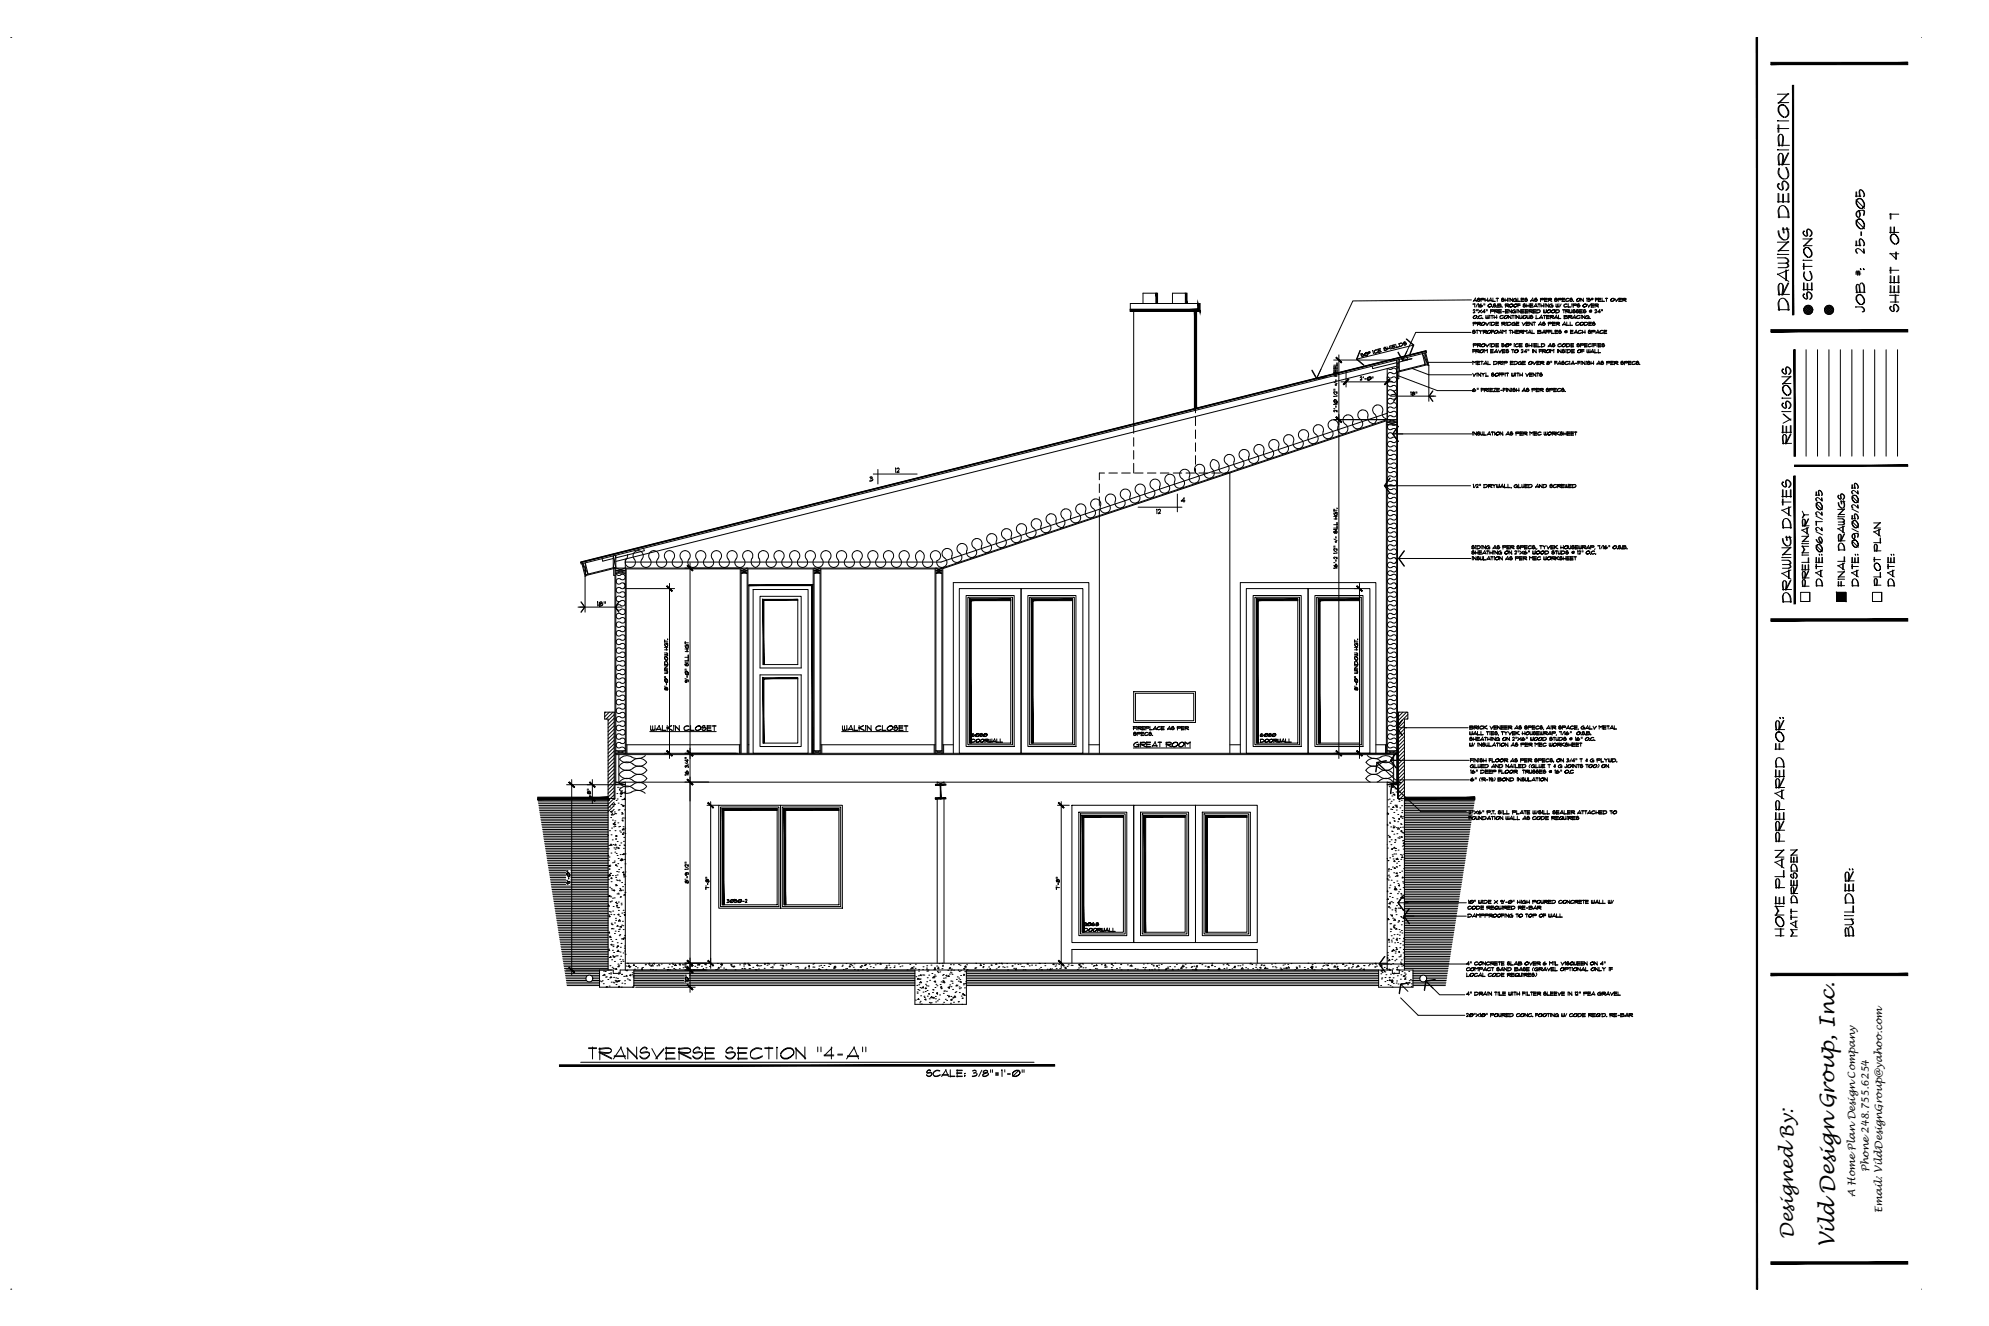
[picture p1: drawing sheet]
<svg xmlns="http://www.w3.org/2000/svg" width="914mm" height="610mm" viewBox="0 0 914 610" stroke-linecap="round" stroke-linejoin="round" font-family="sans-serif">
<defs><g id="words">
<text font-size="10.1" x="270" y="489">TRANSVERSE SECTION &quot;4-A&quot;</text>
<text font-size="9.7" x="824" y="144" transform="rotate(-90 824 144)">DRAWING DESCRIPTION</text>
<text font-size="9.3" x="843" y="573" transform="rotate(-90 843 573)">Vild Design Group, Inc.</text>
<g font-size="8.4">
<text x="834" y="139" transform="rotate(-90 834 139)">SECTIONS</text>
<text x="858" y="145" transform="rotate(-90 858 145)">JOB #: 25-0905</text>
<text x="874" y="145" transform="rotate(-90 874 145)">SHEET 4 OF 7</text>
<text x="824" y="205" transform="rotate(-90 824 205)">REVISIONS</text>
<text x="824" y="278" transform="rotate(-90 824 278)">DRAWING DATES</text>
<text x="821" y="432" transform="rotate(-90 821 432)">HOME PLAN PREPARED FOR:</text>
<text x="853" y="432" transform="rotate(-90 853 432)">BUILDER:</text>
</g>
<text font-size="8.3" x="824" y="570" transform="rotate(-90 824 570)">Designed By:</text>
<g font-size="7.1">
<text x="849" y="271" transform="rotate(-90 849 271)">FINAL DRAWINGS</text>
<text x="855" y="271" transform="rotate(-90 855 271)">DATE: 09/05/2025</text>
<text x="866" y="271" transform="rotate(-90 866 271)">PLOT PLAN</text>
<text x="872" y="271" transform="rotate(-90 872 271)">DATE:</text>
</g>
<g font-size="6.6">
<text x="833" y="271" transform="rotate(-90 833 271)">PRELIMINARY</text>
<text x="839" y="271" transform="rotate(-90 839 271)">DATE:06/27/2025</text>
<text x="827" y="432" transform="rotate(-90 827 432)">MATT DRESDEN</text>
<text x="425" y="496">SCALE: 3/8&quot;=1'-0&quot;</text>
</g>
<g font-size="4.9">
<text x="414" y="218" transform="rotate(-90 414 218)">12</text>
<text x="534" y="237" transform="rotate(-90 534 237)">12</text>
<text x="520" y="339">SPECS.</text>
<text x="446" y="343">DOORWALL</text>
<text x="578" y="343">DOORWALL</text>
<text x="333" y="416">3050-2</text>
<text x="673" y="419">CODE REQUIRED RE-BAR</text>
<text x="497" y="430">DOORWALL</text>
<text x="317" y="447" transform="rotate(-90 317 447)">4&quot;</text>
<text x="317" y="453" transform="rotate(-90 317 453)">10&quot;</text>
</g>
<g font-size="4.6">
<text x="859" y="539" transform="rotate(-90 859 539)">Phone 248.755.6254</text>
<text x="853" y="550" transform="rotate(-90 853 550)">A Home Plan Design Company</text>
<text x="865" y="558" transform="rotate(-90 865 558)">Email: VildDesignGroup@yahoo.com</text>
</g>
<g font-size="4.4">
<text x="676" y="155">STYROFOAM THERMAL BAFFLES @ EACH SPACE</text>
<text x="676" y="259">INSULATION AS PER MEC WORKSHEET</text>
<text x="446" y="340">6080</text>
<text x="578" y="340">6080</text>
<text x="272" y="366" transform="rotate(-90 272 366)">8&quot;</text>
<text x="263" y="408" transform="rotate(-90 263 408)">9'-0&quot;</text>
<text x="497" y="427">9068</text>
<text x="673" y="450">LOCAL CODE REQUIRES)</text>
</g>
</g></defs>
<!-- layer: TEXT -->
<g fill="none" stroke="#000" stroke-width=".46">
<path d="M5 17h.1M883 17h.1M676 138h-54l-17 36 2-4M677 140h1M677 138h2M678 140v1M678 137l1 2M678 137l-1 2M679 140v1M680 140v1M680 140h.1M680 137h-1"/>
<path d="M680 137l-1 1h1h-1l1 1v-1h-1M681 138l1-1h-1v2M681 138h1M681 137h1M682 140h.1M683 140h.1M683 138h1M683 137v2M684 137v2M684 138h2M685 137l1 2M685 137l-1 2"/>
<path d="M686 139h1M686 138h1M686 137v2M687 140h.1M687 140l1 1h-1l1-1h-1M688 137h1M688 137v2M688 140h2M688 140h2h-1M689 140v1M691 137h-1M691 137l-1 1h2h-1h-1l1 1v-1h-1"/>
<path d="M692 138h1M692 137v2M692 140h2M693 137v2M694 137v2M695 137v2l-1-2v2M696 138l1-1a.9 .9 0 0 0-1 0 1 1 0 0 0 0 2l1-1M697 138h.1M697 138v1M697 138h-1M698 138h1M698 140h1"/>
<path d="M698 137v2h1M698 140v1M699 139h2M699 138h2M699 137h2M699 138h1M699 137v2M701 140h-1M701 140h-1l1 1h-1h1v-1h-1M702 137h-1M702 140v1M702 137l-1 1h1h-1l1 1v-1h-1"/>
<path d="M703 140v1M703 140h2M704 140v1M704 139l1-2v2M704 138h1M706 140l1 1M706 140l-1 1M706 137h.1M706 137v1h1h-1v1l1-1h-1M707 140h1M708 140v1M708 138l2-1h-2v2"/>
<path d="M708 138h2M708 137h2M710 140v1M710 139h1M710 138h1M710 137h1M710 137v2M712 137h1l-1 1M712 138h1M712 137h1M712 137v2M712 140v1l-1-1v1"/>
<path d="M713 138h-1l1 1M715 140l1 1v-1M716 137h-1M716 137l-1 1h1h-1v1l1-1h-1M716 137h2l-2 1M716 138h2M716 137h2M716 137v2M717 140v1h-1M718 140l-1 1M718 138h1M718 137h1"/>
<path d="M718 137v2h1M720 140a.9 .9 0 0 0-1 0 .9 .9 0 0 0 0 1h2h-2M720 140h-1M721 140v1M721 137a.9 .9 0 0 0-1 0 .9 .9 0 0 0 0 1h1h-1M721 137l-1 1M723 137h-1M723 137l-1 1h1h-1v1l1-1h-1M723 140v1M723 140h2M723 139h.1M725 138l1-1a.8 .8 0 0 1 0 1 .8 .8 0 0 1-1 0l1-1a.8 .8 0 0 1 0 1 .8 .8 0 0 1-1 0"/>
<path d="M726 140h-1M726 140h-1h1v1h-1h1v-1h-1M727 137v2M728 137v2l-1-2M730 137v2M730 140v1M730 138h1l-1 1 1-1zM730 137h1M730 137v1M731 140l-1 1M732 140h1M732 140v1"/>
<path d="M732 138h.1M732 137v1M732 137h.1M733 140h2M733 137h1M733 138h1M733 137v2M735 138h1M735 137h1M735 137v2h1M736 139h2M736 138h2"/>
<path d="M737 137v2M738 137h1M739 137v2M740 138l2-1a.8 .8 0 0 1 0 1 1 1 0 0 1-2 0l2-1a.9 .9 0 0 1 0 1 1 1 0 0 1-2 0M742 137l1 2M744 137l-1 1M744 137l-1 2M744 139h1M744 138h1M744 137h1M744 137v2M746 137h2l-2 1"/>
<path d="M746 138h2M746 137h2M746 137v2M748 138h-2l2 1M637 160h-1M637 160h-1h2l-2 1M638 159v2M639 159v2M639 159l1 1M640 159v1M640 159h1l-1 1M641 158l-1 1"/>
<path d="M641 159h-1M641 160h-1h2M642 158v2M642 160h.1M643 159l-1 1M643 160h-1M643 158h2v1h-2l2-1M643 158l1 1M645 158h-2M645 158h2l-1 1h-1M646 157l-1 1M646 157l-1 1h2h-1h-1"/>
<path d="M646 156l4 3-2 4M647 156l3 3-2 4M650 159l-26 6M676 153h-25l-6 13 2-4M677 148h2l-2 1M677 149h2M677 148h2M677 158h2M677 146l2-1a.8 .8 0 0 1-1 1 .8 .8 0 0 1-1 0l2-1a.9 .9 0 0 1-1 1 .9 .9 0 0 1-1 0M677 148v2M677 158v2M678 142l-1 1h1l-1 1h1"/>
<path d="M678 144h-1M679 142v1M679 158h-2h2l-2 1M679 158h2M679 149h2M679 148h2M679 146h.1M679 158v2M680 142l1 2M680 146l1-1a.9 .9 0 0 0-1 0 .9 .9 0 0 0 0 1h1M681 158h-2h2l-2 1h2M681 150l-2-1h2l-1-1h-1v2"/>
<path d="M681 149l1-1a.8 .8 0 0 1 0 1 .8 .8 0 0 1-1 0l1-1a.9 .9 0 0 1 0 1 .9 .9 0 0 1-1 0M681 159l2-1a.8 .8 0 0 1-1 1 .8 .8 0 0 1-1 0l2-1a.9 .9 0 0 1-1 1 .9 .9 0 0 1-1 0M681 142l-1 2M681 146h-1M681 140l-1 1 1-1 1 1h-2l1-1-1 1M682 141h-2M682 146h.1M682 142v2M683 142l-1 1h1h-1M683 158l1 1M683 148l1 2M683 145v1l1-1"/>
<path d="M683 142v1M684 142v1M684 140h2a.8 .8 0 0 1-1 1 .8 .8 0 0 1-1-1h2a.8 .8 0 0 1-1 1 .8 .8 0 0 1-1 0M684 145v1h-1M684 146h.1M685 148l-1 2M685 158l-1 1M685 145v1M685 148v2M685 158v1M685 143h2M685 145h2"/>
<path d="M686 148h1M686 158v2M686 145v1M686 141h.1M687 143h-2h2l-2-1v2M687 146h1M687 145v1M687 158h-1h1v1h-1h1M687 142l2 1h-2h2M687 143h2M687 149l-1 1 1-1v-1h-1v2M687 142v2"/>
<path d="M687 143l2 1M688 149h1M688 148h1M688 159h1M688 158h1M688 158v2M688 148v2M688 141h.1M688 145v1M688 140l2 1h-1M689 144h1M689 143h1"/>
<path d="M689 142h1M689 142v2M690 146l1-1a.9 .9 0 0 0-1 0 .9 .9 0 0 0 0 1h1M690 141h-2M690 159h2h-2M690 159h2M690 149h2M690 148h2M690 158h1M690 141h.1M691 158v1M691 143h1"/>
<path d="M691 146h-1M691 146l2-1a.8 .8 0 0 1 0 1 1 1 0 0 1-2 0l2-1a.8 .8 0 0 1 0 1 1 1 0 0 1-2 0M692 159h-2M692 159l1-1a.8 .8 0 0 1 0 1 .8 .8 0 0 1-1 0l1-1a.9 .9 0 0 1 0 1 .9 .9 0 0 1-1 0M692 144h1M692 143h1M692 142h1M692 150l-2-1h2l-1-1h-1v2M692 142v2M693 148l-1 2M693 148h2M693 148l2 1-1 1h-1l2-1"/>
<path d="M693 148v2M693 145l2 1-2-1v1M693 158l-1 1M694 140h-2l2 1M694 142l1 2M694 141l-2-1h2h-1h-1v1M694 142v2M694 140h1a.8 .8 0 0 1 0 1 .8 .8 0 0 1-1-1h1a.9 .9 0 0 1 0 1 .9 .9 0 0 1-1 0M694 158h1l-1 1M694 158v1M695 158v1M695 145v1"/>
<path d="M695 142v2M695 149l1-1a.9 .9 0 0 0-1 0 1 1 0 0 0 0 2l2-1h-2M695 145h1M695 143l1-1a.9 .9 0 0 0-1 1 .9 .9 0 0 0 1 1h1h-2M696 145v1M696 140h1a.8 .8 0 0 1 0 1 .8 .8 0 0 1-1-1h1a.9 .9 0 0 1 0 1 .9 .9 0 0 1-1 0M696 149h1h-1M696 158v1M696 149v1M697 159l1-1a.9 .9 0 0 0-1 0 .9 .9 0 0 0 0 1h1M697 145v1M697 143v1"/>
<path d="M697 143h-1h1M697 149h1M697 148h1M697 145l1 1M697 148v2M697 142v2M698 142l1 2M698 142v2M698 159h-1M698 145v1M699 159h1M699 158h1"/>
<path d="M699 146h1M699 145v1h1M699 142v2M700 144h1M700 143h1M700 142h1M700 142v2M700 145v1M700 148v2M700 158h-1v2M700 146l2-1a.8 .8 0 0 1-1 1 .8 .8 0 0 1-1 0l2-1a.8 .8 0 0 1-1 1 .8 .8 0 0 1-1 0M701 144h1"/>
<path d="M701 143h1M701 142h1M701 142v2M701 148l-1 2M702 149h1M702 148h1M702 148v2M702 141h1M702 158h-1h1v1h-1M702 146h1M702 145v1h1M702 158h-1l2 1h-1h-1"/>
<path d="M703 142l1 1h-1h1M703 143h1M703 159h1M703 158v1M703 142v2M703 143l2 1M703 145v1M703 141h2M703 146h2h-1h-1M704 158v1M704 145h.1M704 145l-1 1h2h-2"/>
<path d="M704 148v2l-1-2v2M705 144h1M705 143h1M705 142h1M705 158v1M705 148h1M705 142v2M705 141h2M705 159h2M705 159h1M705 158h2M705 158v2"/>
<path d="M705 148v2M706 146h1M706 145v2M706 143h2M706 142l2 1v1h-2l2-1M707 142v2M707 159h1M707 158v2M707 150l1-2 1 2M707 149h2M708 146l1-1v1M708 146h1"/>
<path d="M708 141h2M709 158v2M709 149h1a.7 .7 0 0 1 0 1 .7 .7 0 0 1-1-1M710 145h1M710 142v2v-2M710 148h-1M710 158h-1h1v1h-1h1M710 148l-1 1h1h-1M710 145v1M711 145h1M711 146h1M711 142v2l-1-1"/>
<path d="M711 143h-1M711 143l2-1a1.1 1.1 0 0 1-1 2 .8 .8 0 0 1-1-1h2a.9 .9 0 0 1-1 1 .9 .9 0 0 1-1-1M712 149l1-1h-1v2M712 149h1M712 148h1M712 159h1M712 145h-1v2M712 141l2-1a.9 .9 0 0 0-1 0 .9 .9 0 0 0-1 1h2M713 158v1M713 145v2M713 146h1h-1M713 158l-1 1"/>
<path d="M713 143l2-1a1.1 1.1 0 0 1-1 2 .8 .8 0 0 1-1-1h2a.9 .9 0 0 1-1 1 .9 .9 0 0 1-1-1M713 140h1l-1 1M714 149h1M714 148h1M714 148v2M714 140v1M714 141h-2M714 145h-1h1l-1 1h1M714 158h1v1h-1M715 158h-1l1 1h-1M715 146h1M715 143h2"/>
<path d="M715 142l2 1-1 1h-1l2-1M715 149h2M715 148h2M715 141h1M715 142v2M715 145l1 1M716 145l-2 1M716 159l2-1h-1h-1v1h2M716 146h2M716 145v2M717 141h-1M717 150l-2-1h2l-1-1h-1v2"/>
<path d="M718 159h-2M718 159l2-1a.8 .8 0 0 1-1 1 .8 .8 0 0 1-1 0l2-1a.9 .9 0 0 1-1 1 .9 .9 0 0 1-1 0M718 149h2M718 142h1M719 142v2M719 146h2h-1h-1h2M719 145v2M719 148l1 2M719 148l-1 2M720 143h1l-1-1v2M720 143h1M720 143l1 1"/>
<path d="M720 158v2M720 148v2M720 145h-1h1l-1 1M721 141h1M721 145v2M721 146h2h-2M722 158h-2h2l-1 1h-1h2M722 143h1M722 142v2h1M722 148v2M722 159h1M722 158h1"/>
<path d="M722 158v2M723 145h-2h2l-2 1h2M723 142v2M723 146h1M723 143h1v1h-1M723 140h2h-2v1M724 143h-1M724 145v1M724 142l-1 1h1h-1M724 145l-1 1M725 143h1l-1 1M725 146l1-1a.9 .9 0 0 0-1 0 .9 .9 0 0 0 0 1h1"/>
<path d="M725 159h1h-1l1-1h-1h1v1h-1M725 143h.1M726 142l-1 1h1h-1M726 148l-2 1M726 148a.9 .9 0 0 0-1 0 1 1 0 0 0 0 2l1-1M726 149h-2M726 144h1M726 143h1M726 142h1M726 149l2-1a.8 .8 0 0 1-1 1 .8 .8 0 0 1-1 0l2-1a.8 .8 0 0 1-1 1 .8 .8 0 0 1-1 0M726 142v2M726 146h-1"/>
<path d="M727 158h1M727 158v2M727 145v1M727 146v-1l2 1M728 140h1a.8 .8 0 0 1 0 1 .8 .8 0 0 1-1-1h1a.9 .9 0 0 1 0 1 .9 .9 0 0 1-1 0M728 143h1v1h-1M728 158h-1h1l-1 1M728 148h2M728 148l2 1-1 1h-1l2-1M728 148v2M728 159h2M728 158h2"/>
<path d="M729 158v2M729 145v1M729 143h-1M729 142l-1 1h1h-1M730 159l2-1a1 1 0 0 0-2 0 .9 .9 0 0 0 0 1h2M730 145a.9 .9 0 0 0-1 0 .9 .9 0 0 0 0 1h2h-2M730 145l-1 1M730 149h2M730 148h2M730 146v1M730 148v2M731 146h-1h1"/>
<path d="M731 146h.1M731 143h.1M731 143v1l1-1h-1M731 143v1l1-1M732 141h1M732 159h-2M732 143h-1M732 149h1a.7 .7 0 0 1 0 1 .7 .7 0 0 1-1-1M732 158v1M733 159h1M733 158h1M733 158v1"/>
<path d="M733 148h-1M733 148l-1 1h1h-1M734 142l-1 1h1l-1 1h1M734 144h-1M734 158v1M735 159h1M735 158h1M735 140h-2l2 1M735 141l-2-1h2h-1h-1v1M735 142v2M736 142l-1 1h1h-1M736 158h-1v2"/>
<path d="M736 142v1M736 158l2 1h-1h-1M737 142v1M737 158h.1M737 158v1h1h-2M829 142l3 2M830 141l2 3M830 141l3 3M830 141l3 2M831 140l2 3M831 140l-2 2M831 140l2 2"/>
<path d="M832 140l-3 3M832 141l-3 2M833 141l-3 3M833 143l-1 1M833 142l-2 2M833 142l-2 3-2-2M839 142l1-2 3 3M839 142l2 2M839 144h1M839 141l3 3M840 141l3 2M841 140l2 2"/>
<path d="M841 140l-2 3M842 141l-3 2M842 141l-3 3M843 141l-3 3M843 143l-1 1M843 142l-3 2M843 142l-2 3-2-2M603 170l2 4 5-1M613 171h2M613 166h28M613 179h1M613 172h2"/>
<path d="M613 168h2M613 168v2h2v-2M613 176h2M613 173h2M613 170v1M613 168v2M614 177h.1M614 169v1M614 170v1M614 172v1M614 175h.1M615 167v1"/>
<path d="M615 168v2M615 170v1M616 163v32M616 176h24M619 170v8M625 161l-1 4 3 3M625 173h1l-1 2h1h-1M626 163v1M626 173l-1 1M626 163h.1M627 173v1M627 163h-1h1l-1 1 1-1"/>
<path d="M627 163l2-1a.8 .8 0 0 1 0 1 1 1 0 0 1-2 0l2-1a.9 .9 0 0 1 0 1 1 1 0 0 1-2 0M627 174h1M629 162l-2 2M629 174l1-1a1 1 0 0 1 0 2 .8 .8 0 0 1-1-1l1-1a1 1 0 0 1 0 2 .9 .9 0 0 1-1-1M629 162v1M630 162h.1M630 162h-1M630 173l-1 2M631 173v1M631 168v1M631 161v2M633 161a.9 .9 0 0 0-1 0 .9 .9 0 0 0 0 1h1h-1"/>
<path d="M633 161l-1 1M633 160l1 2M634 161h1h-1M635 160l-2 1 2-1M635 162h-1M636 160h2l-1 1h-1M638 173v19M639 160h-1M641 180l1 2-1 2M643 173l18 7h16M643 162l2 4 4-1M647 164v1"/>
<path d="M649 169l8 3h20M656 167h21M659 180l-2 2 2 2M677 179h1l-1 1 1-1-1 1M677 172l1 1M677 161h1M677 166v2M677 161v1M678 167l1-1-1 1-1-1 1 1M678 179l-1 1M678 161h2h-2M678 161h2"/>
<path d="M679 161v1M679 161l1 1M679 166v2M679 172l-1 1M679 168h1M679 167h1M679 166h1M679 172v1M679 178v1M680 172v1M680 178v1M680 161h2a.8 .8 0 0 1-1 1 .8 .8 0 0 1-1-1h2a.9 .9 0 0 1-1 1 .9 .9 0 0 1-1 0"/>
<path d="M681 171v2l-2-1M681 166h1M681 179h1M681 178v2M681 172h1M681 166v2M682 172v1M682 161h1h1v1M682 161h1M682 167h2M682 179h2h-2M682 179h2"/>
<path d="M682 161v1M682 179v1M682 179l2 1M683 172h-1M683 173h1M683 166l1 2M683 171v2M683 166l-1 2M684 161h-1M684 168h1M684 166v2M684 179v1"/>
<path d="M685 179h1M685 180h1M685 178v2M685 161h2M685 161h1M685 162h2M685 161v1M687 172h-1M687 172h-1h1l-1 1h1v-1h-1M687 166h1M687 166l1 1v1h-1l1-1M687 180h1"/>
<path d="M687 166v2M687 179h1M687 162l1-1 1 1M687 162h2M687 172h2a.8 .8 0 0 1-1 1 .8 .8 0 0 1-1-1h2a.9 .9 0 0 1-1 1 .9 .9 0 0 1-1 0M688 178l-1 2M688 179h1M688 180h1M688 178v2M689 167h1M689 166h1M689 161l1 1"/>
<path d="M689 172h1M689 171v2M690 179h1M690 168l-1-1h1v-1h-1v2M690 161l-1 1M690 172h1M690 171v2M691 161h1M691 162h1M691 161v1M691 166v2M691 179h1"/>
<path d="M691 178v2M691 167l2-1h-2v2M691 167h2M691 166h2M692 172v1M692 172h2M693 179v1M693 171v2M693 179l1 1M693 161h-1M693 161h-1l2 1h-2a.7 .7 0 0 0 1 0 .7 .7 0 0 0 1-1h-2M694 178v2"/>
<path d="M694 168h2M694 167h1M694 166h2M694 166v2M695 172v1l1-1M695 173h1M695 161h1M695 179v1M695 179h2l-1 1h-1M695 161v1M696 166h1M696 171v2"/>
<path d="M696 172v1M696 179h.1M696 161h2a.8 .8 0 0 1-1 1 .8 .8 0 0 1-1-1h2a.8 .8 0 0 1-1 1 .8 .8 0 0 1-1 0M696 179h1l-2 1M697 172v1M697 179h1M697 179v1M697 172h1M698 167l-2 1 2-1-1-1h-1v2M698 171v2M698 167l1-1a.9 .9 0 0 0-1 0 1 1 0 0 0 0 2l2-1h-2M698 178v2"/>
<path d="M699 172h1M699 172v1M699 167h1h-1M699 161h1l-1 1h1h-1M699 167v1M700 180h1M700 171v2M700 168h1M700 167h1M700 166h1M700 161h-1M700 166v2"/>
<path d="M701 162h1M701 178v2M701 178l-1 2M701 172l1 1M702 179h1l-1 1M702 162h-1l1-1v1M702 161h.1M703 179h-1M703 179h-1h1l-1 1M703 167l1-1a.8 .8 0 0 1 0 1 .8 .8 0 0 1-1 0l1-1a.8 .8 0 0 1 0 1 .8 .8 0 0 1-1 0M703 161h.1M703 172l-1 1"/>
<path d="M703 173h1M703 172h1M703 171v2M704 179h2h-2M704 179h2M704 179v1M705 161v1M705 166v2M705 173v-1l1 1M705 161l1 1M706 171v2M706 161v1"/>
<path d="M706 179h1M706 180h1M706 178v2M706 166l-1 2 1-2M706 162l-1-1v1M706 172h2M706 168h2M706 167h2M706 166h2M707 166v2M707 171v2M708 161h1"/>
<path d="M708 179h1h-1M708 179h1M708 179v1M708 179l2 1M708 167h2M708 166h2M709 172h-1M709 161h-1v1M709 172h-1h1l-1 1h1v-1h-1M709 161h1h-1l2 1M709 161h2M709 161v1"/>
<path d="M710 168l-2-1h2l-1-1h-1v2M711 161h-2l2 1M711 161h1a.8 .8 0 0 1 0 1 .8 .8 0 0 1-1-1h1a.9 .9 0 0 1 0 1 .9 .9 0 0 1-1 0M711 179h1v1h-1M711 166v1h1v1l-1-1 1-1zM712 179h-1M712 179h-1h1l-1 1M712 167h-1M712 166l-1 1M712 179h2h-2v1M712 179h2M713 161h1"/>
<path d="M713 162v-1h1v1M713 166v1M714 179h2M714 179h1M714 180h2M714 178v2M714 161h-1M715 167h1M715 166h1M715 166v2M716 161v1M716 167h2"/>
<path d="M716 161l2 1M717 161v1M717 166l1 2M717 166l-1 2M717 179h-1M717 179a.9 .9 0 0 0-1 0 .9 .9 0 0 0 0 1h2M718 180h-2M718 161v1M718 179h1v1h-1M718 167h1v1l-1-1M719 179h-1M719 166h-1"/>
<path d="M719 179h-1h1v1h-1M719 166l-1 1h1h-1M719 161h-1M719 161h-1l1 1h-1a.7 .7 0 0 0 1 0 .7 .7 0 0 0 0-1h-1M719 180h.1M720 161v1M720 161h2M720 161h2l-1 1h-1M721 161v1M721 166l-1 1M721 166a.9 .9 0 0 0-1 0 1 1 0 0 0 0 2l1-1M721 167h-1"/>
<path d="M722 166v2M722 162h-2M722 168l1-2 1 2M722 167h2M723 161h1M723 162h1M724 161h-1v1M724 167h1M725 161h2a.8 .8 0 0 1-1 1 .8 .8 0 0 1-1-1h2a.9 .9 0 0 1-1 1 .9 .9 0 0 1-1 0M725 167h1M725 166h1M725 166v2"/>
<path d="M727 166v2M727 161h1M727 168v-2l2 2M728 161h-1v1M729 166v2M730 161v1v-1M730 162h.1M730 167h1l-1 1v-1M731 166h-1M731 166l-1 1h1h-1M731 161v1h-1M731 162h-1"/>
<path d="M731 162l1-1 1 1M731 162h2M731 167h2M731 166v2M733 166v2M733 162h1M733 161v1M734 167h2M735 162h1M735 161v1M735 166l1 2M735 166l-1 2"/>
<path d="M736 167h1a.7 .7 0 0 1 0 1 .7 .7 0 0 1-1-1M737 166h-1M737 166l-1 1h1h-1M739 166h1l-1 1M739 167h1M739 166h1M739 166v2M740 168h2M740 167h2M740 166h2M741 166v2M742 167h2"/>
<path d="M742 166h2M744 168l-2-1h2l-1-1h-1v2M745 167h1v1l-1-1M746 166h-1M746 166l-1 1h1h-1M747 167l1-1h-1v2M747 167h1M747 166h1M749 168h1M749 167h1M749 166h1M749 166v2"/>
<path d="M752 166l-2 1M752 166a.9 .9 0 0 0-1 0 1.1 1.1 0 0 0-1 2l2-1M752 167h-2M752 167h1a.7 .7 0 0 1 0 1 .7 .7 0 0 1-1-1M753 166h-1M753 166l-1 1h1h-1M754 168h.1M830 161v49M836 161v49M841 161v49M846 161v49M851 161v49"/>
<path d="M857 161v49M862 161v49M867 161v49M872 161v49M613 193h24M613 188h1M613 189h1M613 180l1 1M613 186h.1M613 184l2 1M613 181l2 1M614 185l-1-1a1 1 0 0 1 2 0 .8 .8 0 0 1-1 1l-1-1a1 1 0 0 1 2 0 .9 .9 0 0 1-1 1"/>
<path d="M614 187h.1M614 189h1h-1h-1M614 180l1 1-1-1-1 1M615 189h.1M615 180v1M615 186h-2M615 182h-2M639 182h3M640 199h37M643 196l-3 3 3 4M657 182h3M677 199v1"/>
<path d="M677 199l2 1M678 199v1M679 199v1M679 199l1 1h-1M680 199h-1M680 199h-1h1v1h-1M681 200h1M681 199v1h1M682 199v1M682 200h1M684 200h1M685 199v1"/>
<path d="M685 199l-1 1M686 199h1M686 199v1M687 199v1M688 199h1a.8 .8 0 0 1 0 1 .8 .8 0 0 1-1-1h1a.9 .9 0 0 1 0 1 .9 .9 0 0 1-1 0M690 199l1 1-1-1v1M691 199v1M692 200h2M693 199l1 1M693 199l-1 1M694 199l1 1h-1M695 199h-1"/>
<path d="M695 199h-1h1v1h-1M697 199h1M697 199v1M698 199h-1h1h-1M699 200h1M699 199h1M700 199h-1v1M700 199h2M701 199v1M701 199l1 1M702 199h-2h2h-2M703 199h1h1"/>
<path d="M703 199h1M703 199v1M705 199v1M705 199h-1M705 200h2M705 199h2M705 199h1M707 199h1a.9 .9 0 0 0-1 0 .9 .9 0 0 0 0 1h2M709 200h-2M710 199v1l1-1M711 199v1h-1M711 200h.1"/>
<path d="M712 199h1a.8 .8 0 0 1 0 1 .8 .8 0 0 1-1-1h1a.9 .9 0 0 1 0 1 .9 .9 0 0 1-1 0M714 199h1M714 199v1M715 199h-1h1h-1l1 1M715 199l2 1-2-1h2h-2M715 199v1M717 199l1 1h-1M718 199h-1M718 199h-1h1v1h-1M719 200h1M719 199h1M719 199v1"/>
<path d="M720 199v1M720 200h2M720 199h2M721 199v1M722 200h1M722 199h1M723 199h-1v1M724 199h1M724 199v1M639 220l-3 3 3 4M639 220l-2 3 2 4M636 223h40"/>
<path d="M677 223v1M679 223l-1 1M679 223h1l-1 1h1h-1M679 223h.1M680 223h.1M681 223h.1M682 223h2M682 223h1h1l-2 1zM684 224h-2M684 223h2h-2M684 223h2M684 223v1"/>
<path d="M686 224l-2-1 2 1M686 223h1M687 223v1M688 223h-1M688 223v1l1-1M688 224h1M689 223v1M689 224h.1M690 224l1-1v1M690 224h1M692 224h1M692 223v1h1"/>
<path d="M693 224h1M693 223v1h1M695 224h.1M696 224l1-1a.9 .9 0 0 0-1 0 .9 .9 0 0 0 0 1h2M697 223h1l-1 1M698 223v1M698 224h-2M698 224h1M698 223v1h1M700 223v1h1h-1M701 223v1M701 223h1"/>
<path d="M701 224h1M703 223h1M703 223h1l-1 1zM704 224h-1M706 224h1M707 223v1M707 223l-1 1M708 223v1M709 223v1l-1-1 1 1M709 223h2M709 223h2v1h-2zM711 224h-2"/>
<path d="M713 223h.1M713 223h1l-1 1h-1h1l1-1h-1M716 223a1 1 0 0 0-2 0 .9 .9 0 0 0 0 1h2h-2M716 223h-2M716 223h2h-2v1M716 223h2M716 223l2 1M718 223h1M718 224h1M718 223v1M720 223v1v-1M720 224h.1"/>
<path d="M721 223v1h-1M721 224h-1M721 223h1M721 224h1M721 223v1M723 223h1M723 223h2l-1 1h-1M723 223v1M724 224h-1M643 257h33M645 253l-2 4 2 3M646 253l-3 4 3 3"/>
<path d="M677 253v1M677 251h.1M678 253l-1 1h1v1l-1-1M678 251h-1l1 1h-1h1l-1-1M678 253v2M678 251v1M679 251v1h2l-1-1h-1h1M679 253v2M680 253h1M680 253v2M680 252h-1M681 251v1"/>
<path d="M682 255l1-2v2M682 251l1 1M682 251v1M683 251v1l-1-1M683 253h2M684 253v2M684 252h1h-1M685 251a1 1 0 0 0-2 0 .9 .9 0 0 0 1 1h1M685 251l-2 1M685 251v1M685 252h-2M685 253v2"/>
<path d="M686 253v2M686 252h2M687 253v2M687 251l1 1M687 251l-1 1M688 253v2l-1-2M688 255l-1-2v2M689 251h-1M689 251h-1l1 1h-1h1l-1-1M690 253a.9 .9 0 0 0-1 1 .9 .9 0 0 0 0 1h1M690 253l-1 1M691 251h1"/>
<path d="M691 251v1M692 254l1-1a1 1 0 0 1 0 2 .8 .8 0 0 1-1-1l1-1a1 1 0 0 1 0 2 .9 .9 0 0 1-1-1M692 251h-1h1l-1 1M693 252h1M693 251h1M694 253l1 2M694 253v2M694 251h-1v1h1M694 251h2M695 251v1M695 252h1M695 251l1 1"/>
<path d="M695 253v2l-1-2M696 251h-2h2l-2 1M696 253h1l-1 2h1M697 253l-1 1M698 253v1M698 251h-1M698 251h-1l2 1h-1h-1h1h1l-2-1M699 253l1 2M699 251h2M699 251v1M700 253l-1 2M701 251h-2h2l-2 1"/>
<path d="M701 252h1M701 251h1M701 251v1M701 253v1v1l1-1h-1v1M701 253v1M703 252l1-1a.9 .9 0 0 0-1 0 .9 .9 0 0 0 0 1h1h-1M703 253v1M705 253v2v-2M705 251h-1M705 251h-1l2 1h-1h-1h1h1l-2-1M706 253v2l-1-1M706 252h.1"/>
<path d="M706 254l2-1a1.1 1.1 0 0 1-1 2 .8 .8 0 0 1-1-1l2-1a1.1 1.1 0 0 1-1 2 .9 .9 0 0 1-1-1M707 252l-1 1M708 251h1M708 254l2-1a1.1 1.1 0 0 1-1 2 .8 .8 0 0 1-1-1l2-1a1.1 1.1 0 0 1-1 2 .8 .8 0 0 1-1-1M708 251v1M709 251h1M710 251v1M710 253v2M711 251h-1M711 251l1 1M712 253h-2l2 1v1h-2M713 251l-1 1"/>
<path d="M713 252h1M713 251h1M714 251h-1v1h1M714 253v1M714 253l-1 1h2l-1 1-1-1M715 252l1-1-1 1h1M715 251l1 1M715 251v1M715 253h1M716 253v2M716 253l1 2v-1M717 253v2"/>
<path d="M717 252h2M718 251v1M718 253v2l1-1v-1h-1h1M719 251v1M719 252l2-1a.8 .8 0 0 1-1 1 .8 .8 0 0 1-1 0l2-1a.9 .9 0 0 1-1 1 .9 .9 0 0 1-1 0M721 253l-1 1M721 253l-1 1h1h-1M721 251v1h1h-1M722 251v1M723 251v1h1h-1h1v-1h-1M724 254h-1h1h-1M724 252h1"/>
<path d="M724 251h1M724 251v1M725 253v2M725 253h.1M726 251v1v-1M726 252h.1M726 253h1l-1 2h1M726 253v1M727 251v1h-1M727 252h-1M727 253v1M727 251h2"/>
<path d="M728 251v1M728 252h1M728 251l1 1M728 253v1M729 251h-2h2l-2 1M729 254l2-1a1.1 1.1 0 0 1-1 2 .8 .8 0 0 1-1-1l2-1a1.1 1.1 0 0 1-1 2 .9 .9 0 0 1-1-1M729 252h2M730 251l1 1M730 251l-1 1M731 251h2M731 255h.1M731 251v1"/>
<path d="M732 254l1-1a.9 .9 0 0 0-1 0 1 1 0 0 0 0 2l1-1-1 1M733 251h-2h2l-2 1M733 252v1M733 255h.1M735 251h1M735 251v1M737 251l-1 1M737 251v1M738 251v1h1h-1M738 251v1M739 252h-1M740 251h.1"/>
<path d="M741 252l2-1a.8 .8 0 0 1 0 1 1 1 0 0 1-2 0l2-1a.9 .9 0 0 1 0 1 1 1 0 0 1-2 0M744 252h.1M744 251h1l-1 1h1h-1h1v-1h-1M746 252h.1M746 251v1h2h-2l1-1h-1h1M748 252h-2M748 252h.1M266 279h3M267 277l2 2-2 2M283 279h3M284 277l-1 2 1 2M285 277l-2 2 2 2"/>
<path d="M828 272v5h4v-5M844 272v5h5v-5M849 272v5v-5M865 272v5v-5M865 272h-4v5h4M299 336h30M299 334v2h1v-2M301 334v2l-2-1M301 335v1l-1-1M302 335h2M303 334l1 2M303 334l-1 2"/>
<path d="M304 336h2M305 334v2M307 334l2 2-2-1 2-1-2 1M307 334v2M310 334v2M310 334l2 2-2-2M311 334v2M312 334v2M317 334h-1l-2 1M317 334a1.3 1.3 0 0 0-2 0 1.3 1.3 0 0 0 0 2l2-1M317 335l-2 1M317 336h2"/>
<path d="M317 334v2M320 335l1-1h1a1.2 1.2 0 0 1-1 2 1.2 1.2 0 0 1-1-1l1-1h1a1.3 1.3 0 0 1-1 2 1.3 1.3 0 0 1-1-1M323 334h1a1 1 0 0 1 0 2 .9 .9 0 0 1-1-1M324 334h-1M324 334h-1l2 1-1 1-1-1M325 335h2M325 334h2M325 336h2M325 334v2M328 334h1M328 334v2M387 336h30"/>
<path d="M387 334l1 2v-2M389 334v2l-2-1M389 335v1l-1-1M390 335h2M391 334l1 2M391 334l-1 2M393 336h1M393 334v2M395 334l2 2-2-1 2-1-2 1M395 334v2M398 334v2M399 334l2 2-2-2"/>
<path d="M399 334v2M400 334v2M405 334h-1l-1 1M405 334a1.4 1.4 0 0 0-2 0 1.4 1.4 0 0 0 0 2l2-1M405 335l-2 1M406 336h1M406 334v2M408 335l1-1h1a1.2 1.2 0 0 1 0 2 1.2 1.2 0 0 1-2-1l1-1h1a1.3 1.3 0 0 1 0 2 1.3 1.3 0 0 1-2-1M411 334h1a1 1 0 0 1 0 2 .9 .9 0 0 1-1-1M412 334h-1M412 334a.8 .8 0 0 0-1 0 .8 .8 0 0 0 0 1h1h1l-1 1-1-1M413 335h2"/>
<path d="M413 334h2M413 336h2M413 334v2M416 334h1M417 334v2M532 335l2-1a1 1 0 0 0-2 0 .9 .9 0 0 0 0 1h2M534 335h-2M534 335h1M534 334h1M535 334h-1v2M537 335h1M538 334v1"/>
<path d="M538 334l-1 1M539 335h1h-1M539 334h.1M540 334h-1l1 1h-1M541 334v2M543 334h-2h2l-2 1h2M543 335h1M543 334h1M543 334v2M545 335h1M545 334v2M545 335h1h-1"/>
<path d="M546 334h-1h1l-1 1M642 335h33M645 331l-3 4 3 3M676 334h1M676 334h1h-1l1 1h-1h1M676 336v2v-2M676 340h1h-1M676 334v1M676 339h.1M677 339l-1 1h1h-1M677 336v2l-1-1M677 337h-1"/>
<path d="M677 340h2M677 339v1M677 337h2M677 338h2M678 334h1h-1M678 334h1M678 334v1M678 334l1 1M678 336l1 2M678 336l-1 2M678 339v1M679 340h1"/>
<path d="M679 339h1M679 339v2M679 338h1M679 336v2M680 334v1M681 338h1M681 336v2M682 334a.9 .9 0 0 0-1 0 .9 .9 0 0 0-1 1h2h-2M682 334h-2M682 334v1M682 339h2M683 339v1"/>
<path d="M683 336h1M684 334h-2l2 1-2-1M684 334h-2M684 340h1M684 336v2M684 339v1M685 336v2M685 334l1 1M685 339v1M685 338h2M685 336h2M685 337h2"/>
<path d="M686 336v2M686 339v1M687 334l-1 1 1-1M687 335h1M687 334h1M687 334v1M687 337h1a.7 .7 0 0 1 0 1 .7 .7 0 0 1-1 0M687 339v1M688 340l1-1a.8 .8 0 0 0-1 0 .8 .8 0 0 0 0 1h1h-1M688 337h-1M688 336l-1 1h1v1l-1-1M688 335v-1l2 1"/>
<path d="M689 338h.1M689 340v1M689 340h.1M690 334v1M690 335h1M690 334h1M690 336h1M691 336v2M691 340l1-1a.8 .8 0 0 1 0 1 .8 .8 0 0 1-1 0l1-1a.9 .9 0 0 1 0 1 .9 .9 0 0 1-1 0M692 336v1M692 335h1M692 334h1"/>
<path d="M692 334v1M692 337v1M693 339v1M693 336l-1 1M693 334h2h-2M693 334h2M693 336l1 2M694 334v1M694 334l1 1M694 339v1l-1-1M695 336l-1 2 1-1M695 338h1"/>
<path d="M695 336h1M695 337h1M695 336v2M696 339h-1h1l-1 1h1M696 335l1-1 1 1M696 335h2M697 339v1M697 336v2M698 339l1 1M698 336l-1 1 2 1-2-1M698 336l-1 1M699 334h-1"/>
<path d="M699 334h-1l2 1h-2a.7 .7 0 0 0 1 0 .7 .7 0 0 0 0-1h-1M699 339l-1 1 1-1M700 340v-1v1h1h-1M700 337h1M700 336v2M701 340h-1M701 336v2M701 337l2-1a1 1 0 0 1 0 2 1.1 1.1 0 0 1-2-1h2a.8 .8 0 0 1 0 1 1.1 1.1 0 0 1-2-1M702 334h-1M702 339v1M702 334h-1l1 1h-1h1v-1h-1M702 334h2h-2"/>
<path d="M702 334h2M703 334v1M703 337h1M703 336l1 2M704 339v1v-1M704 335h2M704 334h2M704 336v2M704 334v1M705 337h1v1h-1M705 339v1h-1M705 340h-1"/>
<path d="M705 340l2-1a.8 .8 0 0 1-1 1 .8 .8 0 0 1-1 0l2-1a.8 .8 0 0 1-1 1 .8 .8 0 0 1-1 0M706 337h-1M706 336l-1 1h1h-1M706 338h2M706 336h2M706 337h2M707 336v2M707 340l2-1a.8 .8 0 0 1-1 1 .8 .8 0 0 1-1 0l2-1a.9 .9 0 0 1-1 1 .9 .9 0 0 1-1 0M708 334a1 1 0 0 0-2 0 .9 .9 0 0 0 0 1h2h-2M708 334h-2M708 336v2l1-2M709 334h-1"/>
<path d="M709 334h-1l1 1h-1h1v-1h-1M709 339h2M709 339l2 1h-1h-1h2M709 339v2M709 336v2l-1-1M709 337h.1M710 337h1M710 335l-1 1M711 335l1-1 1 1M711 335h2M711 338l-1-1h1v-1h-1v2M712 338l1-2v2"/>
<path d="M712 337h1M712 338h1M712 340h2h-1h-1M713 334v1M713 339h-1M713 339l-1 1h2h-2M714 337h1l-1-1v2M714 337h1M714 334h1h-1M714 334h1M714 334v1M714 334l1 1"/>
<path d="M714 339h1M714 339v1M715 339v1h1M716 338h-1M716 339v1M717 339h1M717 336h1M717 334h.1M717 334l1 1h-1l1-1h-1M718 336v2M718 334h2h-2v1M718 334h2"/>
<path d="M718 340h-1h1v-1h-1v2M719 340h1h-1M719 336l-1 2M719 336v2M720 339h-1M720 339l-1 1h1h-1M720 337l1-1-1 2 1-1-1 1M720 335l1-1 1 1M720 335h2M721 337l-1 1M722 336v1M722 340h.1"/>
<path d="M722 340l1-1-1 1M722 340h1M723 339l-1 1M723 334a.9 .9 0 0 0-1 0 .9 .9 0 0 0 0 1h2h-2M723 334h-1M724 335h1M724 334h1M724 334v1M724 339v1M725 340l1-1-1 1h1h-1M725 337l1-1a1 1 0 0 1 0 2 .8 .8 0 0 1-1-1h1a.8 .8 0 0 1 0 1 .8 .8 0 0 1-1-1M726 335l-1 1"/>
<path d="M726 340h-1M727 335l1-1a.9 .9 0 0 0-1 0 .9 .9 0 0 0 0 1h2M727 338h.1M727 339v1M727 337h2a.7 .7 0 0 1-1 1 .7 .7 0 0 1-1 0M728 334h1l-1 1M728 337h-1M728 336l-1 1h2l-1 1-1-1M728 334v1M729 335h-2M729 340l1-1a.8 .8 0 0 1 0 1 .8 .8 0 0 1-1 0l1-1a.9 .9 0 0 1 0 1 .9 .9 0 0 1-1 0M729 335l1-1v1"/>
<path d="M729 338h.1M729 335h1M729 337h2M729 337h2v1h-2l2-1M729 337h2l-2-1v2M731 335h1M731 334v1M731 338h.1M732 334l1 1M733 339l-2 1M733 339a.9 .9 0 0 0-1 0 .9 .9 0 0 0-1 1h2M734 334l-1 1 1-1"/>
<path d="M735 334v1M736 334h1h-1h-1h1M737 334v1M737 335h1M737 334h1M739 334h1M739 334v1M740 335h2M741 334l1 1M741 334l-1 1M742 335h1M742 334v1"/>
<path d="M521 344h26M523 341a1.3 1.3 0 0 0-2 1 1.3 1.3 0 0 0 1 1h2h-3M523 341l-2 1M523 342v1M524 342h-1h1M524 341h2l1 1h-1h-2M524 342h3M524 341v3M524 342l3 1M527 343h2M527 342h2M527 341h2"/>
<path d="M527 341v3M530 343h2M531 341l1 2M531 341l-1 2M532 341h2M533 341v2M536 341h2v1h-2M536 342h2M536 341v3M536 342l3 1M539 342l1-1h1a1.2 1.2 0 0 1 0 2 1.2 1.2 0 0 1-2-1l1-1 1 1a1.3 1.3 0 0 1 0 1 1.3 1.3 0 0 1-2 0M542 342l1-1h1a1.2 1.2 0 0 1 0 2 1.2 1.2 0 0 1-2-1l1-1 1 1a1.3 1.3 0 0 1 0 1 1.3 1.3 0 0 1-2 0"/>
<path d="M545 341l1 1 1-1M545 341l1 1M545 341v2M547 341v2M547 341l-1 1M636 354l-3-4 9 9h34M637 350h-4l-1 5M637 350l-4 1v4M639 350h36M642 346l-3 4 3 3M644 360h-4l-1 5M644 360l-4 1-1 4"/>
<path d="M676 342v1v-1M676 349h1M676 350h1M676 349v1M676 354v2M677 342v1h-1M677 343h-1M677 358l-1 1h1h1l-1-1-1 1 2-1M677 358h-1M677 351a.9 .9 0 0 0-1 1 .9 .9 0 0 0 0 1h2M677 352h-1M677 358l-1 1"/>
<path d="M677 352v1M678 354l-1 1h1h-1h1M678 354l-1 1M678 349v1M678 353h-2M678 352h-1h1M678 353h1M678 349l1 1M678 342l-1 1M678 351v2h1M678 355h-1M678 358h.1"/>
<path d="M679 358h.1M679 354v1M679 349v1M679 350l-1-1v1M679 342v1M680 351v2h1h-1M680 342l1 1M680 349v1M680 342v1M680 349l2 1h-1h-1M680 349h1h-1l2 1h-2M680 351v2"/>
<path d="M681 340l1-1v1M681 340h1M681 358h-1v1M681 354v2M681 353h1M681 352h1M681 351h1M681 351v2M681 342v1M681 358l2 1M681 358v1M682 342l1 1h-1"/>
<path d="M682 350h1M682 349v1M682 354h-1h1v1l-1 1M682 355h-1M683 351v2l1-1v-1l-1 1h1M683 355h1M683 354h1M683 358h-2h2h-2h2M683 343h1M683 342v1h1M683 349v1M683 359h1"/>
<path d="M683 358h1M684 354h-1v2h1M684 342v1M684 352l-1 1M684 356h2M684 355h2M684 354h2M684 343h2M685 354v2M685 342v1M685 349h1M685 350h1"/>
<path d="M685 358v1M685 349v1M685 358h.1M685 358h1h-1M686 353h1M686 350h1M686 349v1h1M686 343l1-1 1 1M686 343h2M686 340v-1l2 1M686 354v2M686 358h-1h1v1h-1"/>
<path d="M686 359h-1M687 351v2M687 351l-1 2M687 358v1M688 350l1-1a.8 .8 0 0 1 0 1 .8 .8 0 0 1-1 0l1-1a.9 .9 0 0 1 0 1 .9 .9 0 0 1-1 0M688 354h-2h2l-2 1h2M688 342h1M688 342v1M689 358h1l-1 1h1M689 358v1M689 351v2l-1-2v2M689 355h1"/>
<path d="M689 354h1M689 351v2l2-1-1-1-1 1h2M690 350l1-1a.8 .8 0 0 1 0 1 .8 .8 0 0 1-1 0l1-1a.9 .9 0 0 1 0 1 .9 .9 0 0 1-1 0M690 342v1M690 342h2a.8 .8 0 0 1-1 1 .8 .8 0 0 1-1-1h2a.9 .9 0 0 1-1 1 .9 .9 0 0 1-1 0M690 354h-1v2M690 358h-1h1h-1M690 355h2M690 354v2h2M691 358h1a.8 .8 0 0 1 0 1 .8 .8 0 0 1-1-1h1a.9 .9 0 0 1 0 1 .9 .9 0 0 1-1 0M691 352l-2 1M692 349h1"/>
<path d="M692 349v1M692 350h1M692 349l1 1M692 355l1-1a.8 .8 0 0 1 0 1 .8 .8 0 0 1-1 0l1-1a.9 .9 0 0 1 0 1 .9 .9 0 0 1-1 0M692 351l2 2M692 351v2M693 358l1 1M693 349h-1h1h-1M693 342v1l-1-1M693 343l-1-1v1M694 351v2l-2-1M694 358v1"/>
<path d="M694 359l-1-1v1M694 355l1-1a.8 .8 0 0 1 0 1 .8 .8 0 0 1-1 0l1-1a.8 .8 0 0 1 0 1 .8 .8 0 0 1-1 0M694 353h2M695 350h1M695 343h1M695 351l1 2M695 351l-1 2M695 349l1 1M696 349l-2 1M696 342v1M696 358h-2h1h1l-1 1h-1h2M696 342l-1 1"/>
<path d="M696 355h2M696 354v2M696 355l2 1M696 351v2M696 340h-1M696 349l2 1h-1h-1M697 353h1M697 342l1 1h-1M697 351v2h1M697 349h-1M697 349h-1l2 1h-2M697 342h.1"/>
<path d="M698 354h-2h2l-2 1M698 342h-1h1v1h-1M698 358v1M698 358l1 1M698 353h1M698 352h1M699 349v1M699 358v1M699 342v1M699 351h-1v2h1M700 358l1 1h-1M700 358h1h-1l1 1h-1"/>
<path d="M700 354h1M700 351v2M700 354v2M701 349h-2h2h-2h2M701 342h-2h2h-2h2M701 349h1M701 350h1M701 349v1M701 343h1M701 342h1M701 342v1M701 359h1"/>
<path d="M701 358v1h1M701 355h2M701 352h-1l1-1 1 1-1 1h-1M701 352l-1 1M701 354v2M701 355l2 1M702 358v1M703 349h1M703 359h1M703 349v1M703 350h1M703 349l1 1"/>
<path d="M703 358v1M703 342h1M703 354h-2h2l-2 1M703 342v1M703 342l1 1M703 355h1M703 354v1h1M704 351l-1 1v1M704 349h-1h1h-1M704 354v2M704 359l1-1 1 1M704 359h2"/>
<path d="M704 342h-1h1h-1M705 355h1l-1 1v-1M705 351a.9 .9 0 0 0-1 1 .9 .9 0 0 0 0 1h2M705 352h-1M705 354h.1M705 352v1M706 354l-1 1h1h-1M706 349l1 1h-1M706 342h1v1M706 342h1M706 353h-2M706 352h-1h1"/>
<path d="M706 342v1M706 353h1M706 351v2M706 358h1M706 355h1v1l-1-1M706 354h1l-1 1h1h-1M707 358v1M707 349v1M707 342h-1M708 351v2h1h-1M708 343h1M708 342h1"/>
<path d="M708 358v1M708 342v1M708 355h1M708 354h1M708 358h2a.8 .8 0 0 1-1 1 .8 .8 0 0 1-1-1h2a.9 .9 0 0 1-1 1 .9 .9 0 0 1-1 0M709 351v2M709 349h-2h2h-2h2M709 353h1M709 352h1M709 354h-1v2h1M709 349h1M709 350h1"/>
<path d="M709 349v1M709 342h2a.9 .9 0 0 0-1 0 .9 .9 0 0 0-1 1h2M709 355h2l-1 1-1-1M710 351h-1v2h1M710 358v1M710 354h.1M710 354l-1 1h2h-2M711 350l1-1a.9 .9 0 0 0-1 0 .9 .9 0 0 0 0 1h1M711 343h-2M711 358v1l-1-1M712 352h1M712 351h1"/>
<path d="M712 351v2M712 350h-1M712 342v1l1-1M713 349l1 1h-1M713 355h-1M713 355v-1l-1 1M713 355h-1h1M713 354l-1 1M713 349h.1M714 349h-1l1 1h-1M714 342v1h-2M714 343h-1"/>
<path d="M714 342h1a.8 .8 0 0 1 0 1 .8 .8 0 0 1-1-1h1a.9 .9 0 0 1 0 1 .9 .9 0 0 1-1 0M714 350h.1M715 351v2M715 354v2M715 352h-1M715 354h.1M715 352h.1M715 340h1M716 350l1-1a.8 .8 0 0 1 0 1 .8 .8 0 0 1-1 0l1-1a.9 .9 0 0 1 0 1 .9 .9 0 0 1-1 0M716 342v1M716 342l2 1M716 354v1h1h-1h-1h2"/>
<path d="M716 354l-1 1M717 355h-1M717 342h-1h1h-1h1M717 354v1M717 349l2 1M718 349v1M718 351a.9 .9 0 0 0-1 1 .9 .9 0 0 0 0 1h1M718 352h-2M718 342h1h-1l1 1M718 342l1 1M718 342v1M718 352v1"/>
<path d="M718 354v1M718 353h-1M718 352h-1h1M719 349v1l-2-1M719 355l2-1a.8 .8 0 0 1 0 1 1 1 0 0 1-2 0l2-1a.9 .9 0 0 1 0 1 1 1 0 0 1-2 0M720 342l1 1h-1M720 351v2h-1l1-1M721 349v1h-1M721 352h1a.8 .8 0 0 1 0 1 .8 .8 0 0 1-1-1h1a.9 .9 0 0 1 0 1 .9 .9 0 0 1-1 0M721 349h-1h1v1M721 343h1M721 342h1"/>
<path d="M721 342v1M721 350h-1M721 356h.1M722 355l1-1a.9 .9 0 0 0-1 0 .9 .9 0 0 0 0 1h1M722 342v1M722 349v1M723 343h1M723 342h1M723 342v1M723 351v2M723 352l2 1M723 355h-1"/>
<path d="M724 349v1M724 349l-1 1h1h-1M724 349h.1M724 343h2M724 342h2M725 342v1M725 351v2M725 353l-2-2v2M725 349h.1M725 352h1M725 351h1M726 351v2"/>
<path d="M726 342h1M726 349h1M727 342v1M727 349v1M727 352h.1M727 352h-1h2l-1 1h-1h1l1-1h-2M729 352h1M729 351h1M729 350h1M730 349v1M730 351v2M730 350h-1h1"/>
<path d="M730 349h-1h1M730 349h-1M730 352h2a.8 .8 0 0 1 0 1 1.1 1.1 0 0 1-2-1h2a.9 .9 0 0 1 0 1 1 1 0 0 1-2 0M731 340h.1M732 349a.9 .9 0 0 0-1 0 .9 .9 0 0 0 1 1h1h-2M732 349l-1 1M732 352h2a.8 .8 0 0 1 0 1 1.1 1.1 0 0 1-2-1h2a.9 .9 0 0 1-1 1 .9 .9 0 0 1-1 0M733 349v1M733 349l-1 1h1M733 340h-2M733 340h.1M734 349v1"/>
<path d="M735 351v1v1M736 349h-2h2h-2h2M736 350h1M736 349v1M736 352h2a.8 .8 0 0 1-1 1 .8 .8 0 0 1-1-1h2a.8 .8 0 0 1-1 1 .8 .8 0 0 1-1 0M738 349v1M738 349h.1M738 351l2 2M738 351v2M739 349h-1M740 349v1v-1M740 351v2l-2-1"/>
<path d="M741 349v1h-1M741 350h-1M741 349v1h2l-1-1h-1h2M743 350h-2M743 350h.1M643 364l-3-4 13 13h21M675 375h1M675 376h1M675 373h1l-1 1h1h-1M675 375v2M676 373h-1M677 376l1-1a1 1 0 0 1 0 2 .8 .8 0 0 1-1-1h1a.8 .8 0 0 1 0 1 .8 .8 0 0 1-1-1"/>
<path d="M677 373h.1M678 373l1 1M679 376h1M679 375v2h1M679 373l-1 1M680 374v-1v1h1l-1-1v1M680 375v2M681 373l-1 1M681 374h-1M681 375v2l-1-2v2M682 376h1M682 373h.1"/>
<path d="M683 376l-1 1 1-1v-1h-1v2M684 373h1h-1M684 373h1M684 373v1M684 376h1M684 377h1M685 375v2M685 375l-1 2M685 374h.1M686 375h1M686 373h1M686 375v2"/>
<path d="M686 373v1M687 375v2M687 374h.1M688 376l1-1a1 1 0 0 1 0 2 .8 .8 0 0 1-1-1h1a.8 .8 0 0 1 0 1 .8 .8 0 0 1-1-1M690 373h-1M690 373h-1l1 1h-1h1v-1h-1M690 377v-2l1 2M691 373v1M691 375v2M691 374h1M692 375l1 2v-2M693 374h1"/>
<path d="M693 373v1M694 375l-1 2-1-1M694 376h-1M694 376h2M694 377h2M695 375l1 2M695 375l-1 2M695 373h2h-2M695 373h2M695 373v1M696 377h1M696 375v2"/>
<path d="M697 374h1M697 373v1M697 377h2M698 375v2M699 374h1M700 373v1M700 373l-1 1M700 376h2M700 377h2M701 373h1M701 375l1 2M701 375l-1 2"/>
<path d="M701 373v1M702 376h1v1h-1M702 373h1M702 374h1M702 373v1M703 376h-1M703 375l-1 1h1h-1M705 373v1v-1M705 374h.1M706 376h-1M706 375a.9 .9 0 0 0-1 1 .9 .9 0 0 0 0 1h1M706 373v1h-1"/>
<path d="M706 374h-1M706 376l-1 1M706 376l2-1a1 1 0 0 1 0 2 1.1 1.1 0 0 1-2-1h2a.8 .8 0 0 1 0 1 1.1 1.1 0 0 1-2-1M707 373l-1 1M708 373h-1M708 373h-1l2 1h-2h1l1-1h-2M708 376h2M708 375l2 1v1h-2l2-1M709 375v2M709 373v1M710 374h1M710 373v1"/>
<path d="M711 375h1M711 376h1M711 377h1M711 375v2M711 374h1M711 373v1M713 376h2M715 373h-1M715 373h-1l1 1h-1h1v-1h-1M715 377l-2-1h2l-1-1h-1v2M715 375h1M715 376h1"/>
<path d="M715 377h1M715 375v2M715 373h2M715 374h2M716 373v1M717 376l1-1a1 1 0 0 1 0 2 .8 .8 0 0 1-1-1h1a.8 .8 0 0 1 0 1 .8 .8 0 0 1-1-1M717 374h2M718 376l1 1M718 373l1 1M718 373l-1 1M719 376h1M719 375v2h1"/>
<path d="M719 374h1M719 373v1M720 375v2M721 375l-1 2M721 373h1M721 374h1M721 373v1M721 376h2M722 373h2h-2M722 373h2M722 373v1M722 373l2 1"/>
<path d="M723 377l-2-1h2l-1-1h-1v2M723 375h1M723 376h1M723 377h1M723 375v2M725 376h1l-1 1M725 374l1-1 1 1M725 374h2M725 376h.1M726 375l-1 1h1v1l-1-1M727 373h1M728 373v1"/>
<path d="M729 373h1M729 373v1M730 374h1M731 373v1M731 373l-1 1M733 373a.9 .9 0 0 0-1 0 .9 .9 0 0 0 0 1h1h-1M733 373h-1M734 374h1M734 373v1M735 373v1M735 373h2M735 374h2"/>
<path d="M735 373h1M737 373h1M737 374h1v-1h-1v1M739 374h-2M740 373h1M741 373v1M742 373h1a.8 .8 0 0 1 0 1 .8 .8 0 0 1-1-1h1a.9 .9 0 0 1 0 1 .9 .9 0 0 1-1 0M643 415h31M645 412l-2 3 2 4M648 418l-3 3 3 4M648 418l-2 3 2 4M675 414v1"/>
<path d="M678 414h.1M681 414v1h-1M682 414v1M684 414v1M692 414h.1M696 414h.1M699 414v1M703 414v1M709 414v1M710 414h1l-1 1M710 414h1M710 415h2"/>
<path d="M710 414l2 1M712 415h1M712 414h1M713 414h-1v1h1M713 414h2M713 414h2v1h-2M714 414v1M715 415h-2M718 414a.9 .9 0 0 0-1 0 .9 .9 0 0 0 0 1h1h-1M718 414l-1 1M718 415l2-1a.8 .8 0 0 1 0 1 1 1 0 0 1-2 0l2-1a.9 .9 0 0 1 0 1 1 1 0 0 1-2 0M720 414l2 1"/>
<path d="M722 414v1M722 415l-2-1v1M724 414a1 1 0 0 0-2 0 .9 .9 0 0 0 0 1h2h-2M724 414l-2 1M724 414h1v1h-1h2M724 414h2M724 414v1M726 414h-2l2 1M726 415h1M726 414h1M726 414v1M728 414h1"/>
<path d="M728 414v1M729 415h1M729 414h1M729 414v1M732 414v1v-1M732 415h.1M733 414v1h-1M733 415h-1M733 415l1-1 1 1M733 415h2M735 415h1M735 414v1h1"/>
<path d="M737 415h1M737 414v1h1M739 414l1 1v-1M739 415h1M741 414v1h-1M741 415h-1M742 414l-1 1M637 440l-3 3 3 4M637 440l-3 3h41h-1l1-1M645 421h29M675 420l1 1-1 1 1-1M675 420v2"/>
<path d="M677 421h2M678 420l1 2M678 420l-1 2M679 420v2M680 420v2M681 420v2M683 420v2M685 420v2M685 421l1 1M686 421l2-1a1 1 0 0 1 0 2 1.1 1.1 0 0 1-2-1l2-1a.9 .9 0 0 1-1 1 .9 .9 0 0 1-1 0M688 421l2-1a1.1 1.1 0 0 1-1 2 .8 .8 0 0 1-1-1l2-1a.9 .9 0 0 1-1 1 .9 .9 0 0 1-1 0M690 420v2"/>
<path d="M692 420v2M694 420v2l-2-2M695 420a.8 .8 0 0 0-1 1 .8 .8 0 0 0 0 1l2-1h-2M695 421v1M697 420v2M698 421l2-1a1.1 1.1 0 0 1-1 2 .8 .8 0 0 1-1-1l2-1a.9 .9 0 0 1-1 1 .9 .9 0 0 1-1 0M702 420v2M703 421l1-1a1 1 0 0 1 0 2 .8 .8 0 0 1-1-1l1-1a.9 .9 0 0 1 0 1 .9 .9 0 0 1-1 0M705 420v2M708 421l1-1a1 1 0 0 1 0 2 .8 .8 0 0 1-1-1l1-1a.9 .9 0 0 1 0 1 .9 .9 0 0 1-1 0M710 420v2M712 420v2l1-2"/>
<path d="M713 420v2l-1-1M713 421h.1M714 422l1-2v2M714 421h1M716 422h1M716 420v2M717 422h1M717 420v2M634 443h5M634 443l3 4M644 459l8 8h21M644 452l3 4"/>
<path d="M648 452h-4l-1 5M648 452l-4 1-1 4M659 454l-4-3 7 6h11M660 450l-5 1v4M660 450l-4 1-1 4M674 446l2-1a1 1 0 0 0-2 0 .9 .9 0 0 0 0 1h2M674 457h1M675 442v2M675 457h-1l1-1v2M676 442v1M676 456v1M676 446l2-1a.8 .8 0 0 1-1 1 .8 .8 0 0 1-1 0l2-1a.9 .9 0 0 1-1 1 .9 .9 0 0 1-1 0"/>
<path d="M678 456h1M678 456v2l1-1v-1h-1M678 445h1M678 446v-1h1h1v1M679 442l-1 1M679 442a.9 .9 0 0 0-1 0 1 1 0 0 0 0 2l1-1M679 443h-1M679 457h-1M680 445h-1M680 443l1-1a1 1 0 0 1 0 2 .8 .8 0 0 1-1-1l1-1a.8 .8 0 0 1 0 1 .8 .8 0 0 1-1 0M680 456h2l-2 1M680 457h2"/>
<path d="M680 456h2M680 445v1M680 456v2M680 457l2 1M682 445h-2h2h-2M682 442v2M682 457h1M683 445v1M683 456v2M683 445l-1 1M683 442v2l-1-2M683 456l-1 2"/>
<path d="M684 446l1-1a.9 .9 0 0 0-1 0 .9 .9 0 0 0 0 1h1M684 456v2M684 456l2 1M685 456v2M685 442l-2 1M685 442a.9 .9 0 0 0-1 0 1 1 0 0 0 0 2l1-1M685 443h-2M685 442l2 1h-2h2M685 442h2M685 442v2M685 443l2 1M686 445h1"/>
<path d="M686 456v2l-2-2M686 445v1M687 444h1M687 443h1M687 442h1M687 456h1M687 442v2M688 456v2M688 445h1h-1l1 1h-1M689 456v2M689 442h1M689 458h1"/>
<path d="M689 457h1M689 442v2M690 446l1-1v1M690 444h1M690 443h1M690 442h1M690 442v2M691 456h1M691 458h1M691 457h1M691 456v2M691 445l2 1"/>
<path d="M692 445v1M693 445v1l-2-1M693 443h1v1l-1-1M693 445v1h2l-1-1h-1h2M694 456v2v-2M694 457h.1M694 442l-1 1M694 442l-1 1h1h-1M695 444h1M695 442v2M695 456v1h-1M695 457h-1"/>
<path d="M695 456v2M696 456h1M696 443h2M696 445v1M696 456v2M697 442l1 2M697 442l-1 2M697 457h2M697 456v2M698 445h-2h2h-2M698 442h1M698 443h2l-1 1h-1l2-1"/>
<path d="M698 443l1-1h-1v2M699 456v2M699 445l1 1M699 445l-1 1M700 456h1M700 457h1M701 456h-1v2M701 445h-1M701 443l2-1a1.1 1.1 0 0 1-1 2 .8 .8 0 0 1-1-1l2-1a.8 .8 0 0 1-1 1 .8 .8 0 0 1-1 0M701 445h-1l1 1h-1M702 456v2M702 445h1"/>
<path d="M702 458h1M702 457h1M703 445h-1v1M703 442l1 2M704 456h1M704 456v2M705 442l-1 2 1-2M705 444h1M705 443h1M705 442h1M705 442v2M705 456h1"/>
<path d="M705 457h1M705 445l-1 1h1M706 456h-1v2h1M706 442l2 1h-2h2M706 442h2M707 442v2M707 443l1 1M707 456h1l-1 1M707 457h1M707 456h1M707 445a.9 .9 0 0 0-1 0 .9 .9 0 0 0 0 1h1M707 445l-2 1"/>
<path d="M707 456v2M707 457l1 1M708 445h1M708 445v1M708 446h1M708 445l1 1M709 445h-1h1h-1M709 446l1-1 1 1M709 443l1-1v1h1h-1h-1M709 446h2M710 456h.1M711 456l-1 1h1h-1v1l1-1h-1"/>
<path d="M711 443l-2 1M711 443h-1M711 458h1M711 457h1M711 445l1 1M711 456v2M712 442v2M713 456h1M713 457h1M713 445l-1 1M713 443l1-1-1 1-1-1 1 1M713 445h1"/>
<path d="M713 446h1M713 445v1M714 442v2M714 456h-1v2h1M714 456h2M714 458h2M714 457h2M715 442l-1 2M715 456v2M715 446h1M715 445v1h1M715 444h1"/>
<path d="M715 442v2M716 456l1 2M717 446l2-1a.8 .8 0 0 1 0 1 1 1 0 0 1-2 0l2-1a.9 .9 0 0 1-1 1 .9 .9 0 0 1-1 0M718 442v2M718 456l-1 2M718 456h1M718 457h1M719 456h-1v2h1M719 442l-1 2 1-2M719 445v1M720 442v2M720 443h1v1l-1-1"/>
<path d="M721 445h-2h2h-2h2M721 456v2M721 442l-1 1M721 442l-1 1h1h-1M721 445h1M721 456l2 2M722 443l1-1a1 1 0 0 1 0 2 .8 .8 0 0 1-1-1l1-1a.8 .8 0 0 1 0 1 .8 .8 0 0 1-1 0M722 445v1M723 443v1M723 456v2M723 457l-2-1v2M723 445v1"/>
<path d="M723 446l2-1a.8 .8 0 0 1 0 1 1 1 0 0 1-2 0l2-1a.9 .9 0 0 1-1 1 .9 .9 0 0 1-1 0M724 443h1M724 442v2l1-1M724 456v2M725 456v1v1M725 442v2M725 444h1M725 443h1M725 442h1M725 445l2 1M725 456h.1M725 445v1"/>
<path d="M726 456v1M727 445v1l-2-1M727 456v1M727 444h1M727 443h1M727 442h1M727 442v2M727 446l1-1 1 1M727 446h2M728 456h2l-2 1M728 457h2M728 456h2"/>
<path d="M728 456v2M728 444v-2l2 2M729 446h1M729 445v1M730 442v2M730 456h1M730 457h1M731 443l2-1a1.1 1.1 0 0 1-1 2 .8 .8 0 0 1-1-1l2-1a.8 .8 0 0 1-1 1 .8 .8 0 0 1-1 0M731 456h-1v2h1M731 446l2-1a.8 .8 0 0 1 0 1 1 1 0 0 1-2 0l2-1a.9 .9 0 0 1 0 1 1 1 0 0 1-2 0M732 458l1-2v2M732 457h1"/>
<path d="M733 442l1 2M733 442v2M733 445l2 1M734 442v2M735 445v1M735 446l-2-1v1M735 446h1M735 457h1h-1M736 456a.9 .9 0 0 0-1 0 1 1 0 0 0 0 2l1-1M736 456l-2 1M736 457v1M736 457h-1"/>
<path d="M736 456h2l-2 1M736 457h2M736 456h2M737 456v2M737 457l1 1M737 445h.1M737 442v2M737 442l-1 1h1h-1M737 445v1M738 442v1M738 445h-1M738 457h2"/>
<path d="M739 456l1 2M739 456l-1 2M740 445v1M740 445h1M740 446h1M740 456l1 2M742 456l-1 2M742 456h1M742 458h1M742 457h1M742 456v2M744 457h1"/>
<path d="M744 456v2h1M674 466h1l-1 1h1M675 466h-1M675 467h-1M675 467l2-1a.8 .8 0 0 1 0 1 1 1 0 0 1-2 0l2-1a.9 .9 0 0 1 0 1 1 1 0 0 1-2 0M677 466l-2 1M678 466h.1M679 466l1 1M680 466l-1 1M681 466v1M681 466h.1M681 467l2-1a.8 .8 0 0 1-1 1 .8 .8 0 0 1-1 0l2-1a.8 .8 0 0 1-1 1 .8 .8 0 0 1-1 0"/>
<path d="M683 466l-2 1M683 466h.1M684 466h.1M685 467l2-1h-2v2M685 466h2M687 467l2-1a.8 .8 0 0 1-1 1 .8 .8 0 0 1-1 0l2-1a.9 .9 0 0 1-1 1 .9 .9 0 0 1-1 0M689 467h1M689 466v1h1M690 466v1M690 466h2l-2 1M690 466h2M691 466v2"/>
<path d="M691 467h1M692 467h2M692 467h1M692 466h2M692 466v2M694 466h1M694 466h2l-1 1h-1h2M694 466v2M699 466l-2 1M699 466a1 1 0 0 0-2 0 .9 .9 0 0 0 0 1h2M699 467h-2M699 467l2-1a.8 .8 0 0 1-1 1 .8 .8 0 0 1-1 0l2-1a.9 .9 0 0 1-1 1 .9 .9 0 0 1-1 0"/>
<path d="M701 467v-1l1 1M702 466v1M704 466l-1 1M704 466a.9 .9 0 0 0-1 0 .9 .9 0 0 0 0 1h1M704 467h-1M705 467h.1M706 467h1M706 466h1M706 466v1M707 467l2-1a.8 .8 0 0 1-1 1 .8 .8 0 0 1-1 0l2-1a.9 .9 0 0 1-1 1 .9 .9 0 0 1-1 0M709 467l2-1a.8 .8 0 0 1-1 1 .8 .8 0 0 1-1 0l2-1a.9 .9 0 0 1-1 1 .9 .9 0 0 1-1 0M711 466h1"/>
<path d="M712 466v1M713 466v1M715 466v1l-2-1M715 467l1-1a.9 .9 0 0 0-1 0 .9 .9 0 0 0 0 1h2h-2M716 467h1h-1M716 467h.1M718 466v1l1-1M719 466v1h-1M719 467h.1M720 466v1M723 466l-1 1M723 466a.9 .9 0 0 0-1 0 .9 .9 0 0 0 0 1h1"/>
<path d="M723 467h-1M723 467l2-1a.8 .8 0 0 1 0 1 1 1 0 0 1-2 0l2-1a.9 .9 0 0 1 0 1 1 1 0 0 1-2 0M725 466h2M725 466h2l-1 1h-1h2M726 466v2M728 467h1M728 466h1M728 466v2M730 466h2l-2 1M730 466h2M730 466v2M730 467h2"/>
<path d="M732 467h1M732 466h1M732 466v2M734 467l1-1a.8 .8 0 0 1 0 1 .8 .8 0 0 1-1 0l1-1a.8 .8 0 0 1 0 1 .8 .8 0 0 1-1 0M735 467h1M736 466h.1M737 466h1M738 467h-1h1v-1h-1v2M739 467h.1M740 466h2l-2 1M740 466h2M740 466v2"/>
<path d="M740 467h2M742 467h1M742 466h1M742 466v2M744 467h1M745 466h1M745 466h1l-1 1h2h-1h-1h2M745 466v2M747 467l1-1 1 1M747 467h2M749 466h1M751 467h-2l2-1h-1h-1v2"/>
<path d="M267 488h208M5 593h.1M883 593h.1"/>
<circle cx="831" cy="142" r="2.1"/>
<circle cx="841" cy="142" r="2.1"/>
</g>
<g fill="#000" stroke="#000" stroke-width=".46">
<path d="M814 30h63v-1zM814 29h63l-63 1z"/>
<path d="M824 39v106h1zM824 39h1v106z"/>
<path d="M814 153h63v-1zM814 152h63l-63 1z"/>
<path d="M614 164l3 3zM614 164l3 3z"/>
<path d="M620 174l-2 3zM620 174l-2 3z"/>
<path d="M639 174l-2 3zM639 174l-2 3z"/>
<path d="M614 192l3 2zM614 192l3 2z"/>
<path d="M825 161v49zM825 161v49z"/>
<path d="M825 214h52zM825 214h52h-52z"/>
<path d="M825 219v59zM825 219v59z"/>
<path d="M844 272l5 5v-5zM844 272l5 5h-5z"/>
<path d="M814 286h63v-2zM814 284h63l-63 2z"/>
<path d="M814 449h63v-2zM814 447h63l-63 2z"/>
<path d="M257 490h228zM257 490h228z"/>
<path d="M807 17v576h1zM807 17h1v576z"/>
<path d="M814 581h63v-1zM814 580h63l-63 1z"/>
</g>
<!-- layer: WS -->
<g fill="none" stroke="#000" stroke-width=".46">
<path d="M532 135h-7v5M545 135h-6v5M551 140h-31v3M521 143v52M550 143v45M638 169v177l4-1h-4l4 1h-359l4-1h-4l4 1v-89M642 167l-11 2M642 168l-359 90M642 171v196h4M643 171v3h-1M643 170l-1-4v195l-4-1v86M647 165l-4 1"/>
<path d="M655 162l2 6-2-6v6l-1-5 2 4-14 4 1-6v6M656 161l-389 97 389-97M656 168l-14 3M638 193h4l-4 1 4 1h-4l4-1zM638 190l-205 68h-146M638 194h4M638 193l-205 68M565 217v129M505 237v109M267 259l389-97-389 97zM268 259l1 6-1-6 2 5-1-5v5l14-3-1-5v5l1-6v106l4-1v86M282 257l-5 1v-1"/>
<path d="M296 252v1l-13 3M282 261v3h1M283 261v106h-3M283 261l4 1-4 2h4l-4-2 4-1M283 261h150M283 262h4M283 261l-14 4M341 262l2 2h-2l2-2M341 262h2M341 262l2-1v85M343 262l-2-1v85M346 271h26v75h-26z"/>
<path d="M349 274h19v33h-19zM351 276h16v30h-16zM374 261l3 1h-3l3-1v85l-3-1h3l-3 1zM374 262l3 2h-3l3-2M430 261l3 1h-3l3-1v85l-3-1h3l-3 1zM430 262l3 2h-3l3-2M441 271h28v75h-28zM444 274h22v69h-22zM445 275h20v67h-20zM446 275h19v67h-19zM469 271h29v75h-29zM473 274h22v69h-22z"/>
<path d="M473 275h21v67h-21zM474 275h19v67h-19zM573 271h28v75h-28zM576 274h22v69h-22zM577 275h20v67h-20zM578 275h19v67h-19zM601 271h29v75h-29zM605 274h22v69h-22zM605 275h21v67h-21zM606 275h19v67h-19zM349 310h19v33h-19zM351 312h16v30h-16z"/>
<path d="M521 318h29v14h-29zM522 319h27v12h-27zM282 327v40M283 327h-5v4h2v115M642 327h5v4h-1v115M643 327v40M283 347h359M285 347v13M288 346v-84h52v84M288 342h52M288 342v4M340 342v4"/>
<path d="M344 342h.1M344 346v-84h30v84M344 346v-77h29v77M373 342h1M377 342h53M377 346v-84h53v84M378 342v4M429 342v4M433 342h5M433 346v-85l204-68v153M434 342v4M438 346v-78h63v78"/>
<path d="M501 342h4M565 342h5M570 346v-78h63v78M633 342h4M637 342v4M641 347v13M283 361h4l-4-1h359l-4 1h4M325 370h5M330 370h29v48h-29zM331 371h27v46h-27zM332 372h25v44h-25zM359 370h28v48h-28z"/>
<path d="M360 371h26v46h-26zM360 372h26v44h-26zM431 361h3M431 361l3-1v1M431 361v-1l3 1M431 367v76M434 367v76M486 370h6M493 370h28v63h-28zM496 373h22v57h-22zM497 374h20v55h-20zM498 375h18v54h-18z"/>
<path d="M521 370h29v63h-29zM524 373h22v57h-22zM525 374h21v55h-21zM526 375h19v54h-19zM550 370h28v63h-28zM553 373h22v57h-22zM554 374h20v55h-20zM554 375h19v54h-19zM287 443h351M291 446v8h-15v-8h6v2h3v-2h355v2h3v-2h7v8h-16v-8M421 446v16h23v-16M493 443v-7h85v7"/>
<circle cx="271" cy="450" r="1.6"/>
<circle cx="654" cy="450" r="1.6"/>
</g>
<!-- layer: ARWALL -->
<g fill="none" stroke="#000" stroke-width=".46">
<path d="M421 460h.1M421 449h.1M421 453h.1M422 456h.1M422 457h.1M422 455h.1M422 450h.1M422 449h.1M422 459h1h-1zM422 446h.1M422 453h.1M423 455h.1"/>
<path d="M423 450h.1M423 454h.1M423 448l1 1zM423 458h.1M423 451l1 1h-1zM424 454h.1M424 454h1zM424 448h.1M424 456h.1M425 448h.1M425 458h.1M425 459h.1"/>
<path d="M425 459l1 1zM425 456h.1M425 453h.1M426 454l-1 1zM426 453h.1M426 451h.1M426 446h.1M426 455h.1M426 449h.1M426 458h.1M427 453h.1M427 457h.1"/>
<path d="M427 448h.1M427 459h.1M427 451h.1M428 458l1 1h-1zM428 448h.1M429 456h.1M429 455h.1M429 449v1zM429 458l1 1h-1zM429 449h.1M429 451h1zM430 448h.1"/>
<path d="M430 451h.1M430 454h.1M430 449h.1M430 458h.1M430 459h.1M430 453h.1M431 457h.1M431 456h.1M431 453h.1M431 447h.1M432 459h.1M432 457h.1"/>
<path d="M432 447h.1M432 453h.1M433 451h.1M433 455h.1M433 454h.1M433 453v1h-1zM433 448h.1M434 457h.1M434 448h.1M434 450h.1M434 456h.1M434 452h.1"/>
<path d="M434 451v1h-1zM435 450h.1M435 459h.1M435 449h.1M435 456h.1M435 460h.1M436 458h.1M436 446h.1M436 454h.1M436 449h.1M436 458h1h-1zM436 448h.1"/>
<path d="M437 453h.1M437 447h.1M437 460h1zM437 451h.1M437 458h.1M437 454h.1M437 446h.1M437 459h.1M438 451h.1M438 448h.1M438 452h.1M438 459h.1"/>
<path d="M438 455h.1M438 446h.1M438 458h1M439 456h.1M440 450h.1M440 453h-1zM440 453h.1M440 449h.1M441 446h.1M441 451h.1M441 450h.1M441 454h.1"/>
<path d="M441 447h.1M441 455h.1M441 456h.1M441 451l1 1zM442 448h.1M442 446h.1M442 454h.1M442 458h.1M442 459h.1M442 457h1zM443 453h.1M443 452h.1"/>
<path d="M443 448h1h-1zM443 454h.1M443 457l1 1h-1zM444 447h.1M444 452h.1M444 451h.1M423 461h.1M423 460h.1M424 462h.1M427 461h.1M428 461h.1M430 461h.1"/>
<path d="M431 460h.1M433 462h.1M434 461h.1M437 461h.1M438 461h.1M440 461h.1M441 461h.1M442 462h.1"/>
</g>
<!-- layer: WS -->
<g fill="#000" stroke="#000" stroke-width=".46">
<path d="M531 135v5h1zM531 135h1v5z"/>
<path d="M545 135v5h1zM545 135h1v5z"/>
<path d="M551 140l1 3v-3zM551 140l1 3-1-1zM520 143h32l-1-1zM520 142h31l-31 1z"/>
<path d="M520 142v1l31-1zM520 143l31-1 1 1zM551 140v2l1 1zM551 140h1v3z"/>
<path d="M549 143l1 45v-45zM549 143l1 45h-1z"/>
<path d="M549 143v45h1zM549 143h1v45z"/>
<path d="M351 276h16zM351 276h16zM351 276v30v-30zM351 276v30z"/>
<path d="M351 312h16zM351 312h16h-16zM351 312v30v-30zM351 312v30z"/>
<path d="M373 269v77h1zM373 269h1v77zM344 269h29h1zM344 269h30h-30z"/>
<path d="M247 368h33v-2zM247 366h33l-33 2z"/>
<path d="M432 361l1 6zM432 361l1 6z"/>
<path d="M432 361h3zM432 361h3z"/>
<path d="M430 367h2zM430 367h2z"/>
<path d="M430 367h2zM430 367h2z"/>
<path d="M430 361h5zM430 361h5z"/>
<path d="M432 367h3zM432 367h3zM430 367h2zM430 367h2z"/>
<path d="M430 367h5zM430 367h5z"/>
<path d="M646 366v2l32-2zM646 368l32-2v2z"/>
</g>
<!-- layer: HATCH -->
<g fill="none" stroke="#000" stroke-width=".46">
<path d="M638 169l1 1a1.4 1.4 0 0 1 2-1 1.4 1.4 0 0 1 1 2 1.4 1.4 0 0 1-2 1 1.4 1.4 0 0 0-2 0 1.4 1.4 0 0 0 1 2 1.4 1.4 0 0 0 2-1 1.4 1.4 0 0 1 1 2 1.5 1.5 0 0 1-3 0 1.4 1.4 0 0 0-1 2 1.5 1.5 0 0 0 3 0 1.4 1.4 0 0 1 1 2 1.5 1.5 0 0 1-3 0 1.4 1.4 0 0 0-1 2 1.4 1.4 0 0 0 2 0 1.3 1.3 0 0 1 2 1 1.3 1.3 0 0 1-1 2 1.3 1.3 0 0 1-1-1 1.4 1.4 0 0 0-2 1 1.4 1.4 0 0 0 1 2 1.4 1.4 0 0 0 2-1 1.4 1.4 0 0 1 1 2 1.5 1.5 0 0 1-3 0 1.4 1.4 0 0 0-1 2 1.5 1.5 0 0 0 3 0 1.4 1.4 0 0 1 1 2 1.5 1.5 0 0 1-3 0l-1 1v1M608 198a2.4 2.4 0 0 0-1-3 2.4 2.4 0 0 0-3 2 2.4 2.4 0 0 0 2 3 2.4 2.4 0 0 1-1 3 2.4 2.4 0 0 1-3 0 2.4 2.4 0 0 1 0-3 2.5 2.5 0 0 0-3-2 2.5 2.5 0 0 0-2 2 2.5 2.5 0 0 0 2 2 2.4 2.4 0 0 1-1 4 2.4 2.4 0 0 1-3-1 2.4 2.4 0 0 1 0-3 2.5 2.5 0 0 0-3-2 2.5 2.5 0 0 0-2 2 2.5 2.5 0 0 0 2 3 2.3 2.3 0 0 1-2 4 2.3 2.3 0 0 1-2-4M612 197a2.3 2.3 0 0 1 1 3 2.3 2.3 0 0 1-3 1 2.3 2.3 0 0 1-2-3M615 196a2.3 2.3 0 0 0-1-3 2.3 2.3 0 0 0-3 1 2.3 2.3 0 0 0 1 3M638 193a2.9 2.9 0 0 1-2-5 2.5 2.5 0 0 0-4-1 2.5 2.5 0 0 0 1 4 2.2 2.2 0 0 1-1 4 2.2 2.2 0 0 1-3-3 2.5 2.5 0 0 0-1-3 2.5 2.5 0 0 0-4 1 2.5 2.5 0 0 0 2 3 2.4 2.4 0 0 1-1 4 2.4 2.4 0 0 1-3-1 2.4 2.4 0 0 1 0-3 2.5 2.5 0 0 0-2-2 2.5 2.5 0 0 0-3 2 2.5 2.5 0 0 0 2 3 2.3 2.3 0 0 1-1 3 2.3 2.3 0 0 1-3-3M638 195a1.4 1.4 0 0 0 0 2 1.5 1.5 0 0 0 3 0 1.4 1.4 0 0 1 1 2 1.5 1.5 0 0 1-3 0 1.4 1.4 0 0 0-1 2 1.5 1.5 0 0 0 3 0 1.4 1.4 0 0 1 1 2 1.5 1.5 0 0 1-3 0 1.4 1.4 0 0 0-1 2 1.5 1.5 0 0 0 3 0 1.4 1.4 0 0 1 1 2 1.5 1.5 0 0 1-3 0 1.4 1.4 0 0 0-1 2 1.5 1.5 0 0 0 3 0 1.4 1.4 0 0 1 1 2 1.5 1.5 0 0 1-3 0 1.3 1.3 0 0 0-1 1 1.3 1.3 0 0 0 2 1M640 195h.1M642 195h-2M554 217a2.4 2.4 0 0 0-2-3 2.4 2.4 0 0 0-3 2 2.4 2.4 0 0 0 2 2 2.4 2.4 0 0 1-1 4 2.4 2.4 0 0 1-3-1 2.4 2.4 0 0 1 0-3 2.5 2.5 0 0 0-2-2 2.5 2.5 0 0 0-3 2 2.5 2.5 0 0 0 2 3 2.4 2.4 0 0 1 0 3 2.4 2.4 0 0 1-4 0 2.4 2.4 0 0 1 0-4 2.5 2.5 0 0 0-2-2 2.5 2.5 0 0 0-3 2 2.5 2.5 0 0 0 2 3 2.3 2.3 0 0 1-1 4 2.3 2.3 0 0 1-3-3M578 209a2.4 2.4 0 0 1 0 3 2.4 2.4 0 0 1-4 0 2.4 2.4 0 0 1 0-3 2.5 2.5 0 0 0-2-2 2.5 2.5 0 0 0-3 2 2.5 2.5 0 0 0 2 3 2.4 2.4 0 0 1 0 3 2.4 2.4 0 0 1-3 0 2.4 2.4 0 0 1 0-4 2.5 2.5 0 0 0-3-2 2.5 2.5 0 0 0-2 2 2.5 2.5 0 0 0 2 3 2.5 2.5 0 0 1-3 4 2.5 2.5 0 0 1-2-4 2.2 2.2 0 0 0-2-3 2.2 2.2 0 0 0-1 4 2.5 2.5 0 0 1 1 4 2.5 2.5 0 0 1-4-1v-1M588 205a2.4 2.4 0 0 0-2-3 2.4 2.4 0 0 0-3 2 2.4 2.4 0 0 0 2 3 2.5 2.5 0 0 1-1 3 2.5 2.5 0 0 1-3 0 2.5 2.5 0 0 1 0-3 2.3 2.3 0 0 0-3-2 2.3 2.3 0 0 0 0 4M640 213a1.4 1.4 0 0 1 2 1 1.4 1.4 0 0 1-1 2 1.4 1.4 0 0 1-2-1 1.4 1.4 0 0 0-1 2 1.5 1.5 0 0 0 3 0 1.4 1.4 0 0 1 1 2 1.5 1.5 0 0 1-3 0 1.4 1.4 0 0 0-1 2 1.5 1.5 0 0 0 3 0h1v1"/>
<path d="M482 236a2.6 2.6 0 0 0-1 3 2.6 2.6 0 0 0 2 2 2.4 2.4 0 0 1-1 3 2.4 2.4 0 0 1-3 0 2.4 2.4 0 0 1 0-3 2.5 2.5 0 0 0-3-2 2.5 2.5 0 0 0-2 2 2.5 2.5 0 0 0 2 2 2.4 2.4 0 0 1-1 4 2.4 2.4 0 0 1-3-1 2.4 2.4 0 0 1 0-3 2.5 2.5 0 0 0-2-2 2.5 2.5 0 0 0-3 2 2.5 2.5 0 0 0 2 3 2.5 2.5 0 0 1-1 3 2.5 2.5 0 0 1-3 0 2.5 2.5 0 0 1 0-4 2.5 2.5 0 0 0-2-2 2.5 2.5 0 0 0-3 2 2.5 2.5 0 0 0 2 3 2.4 2.4 0 0 1 0 3 2.4 2.4 0 0 1-4 0 2.4 2.4 0 0 1 0-3 2.4 2.4 0 0 0-2-3 2.4 2.4 0 0 0-3 3 2.4 2.4 0 0 0 2 2 2.3 2.3 0 0 1-1 4 2.3 2.3 0 0 1-3-3M482 236a2.5 2.5 0 0 1 4 3M533 223a2.4 2.4 0 0 0-2-3 2.4 2.4 0 0 0-3 2 2.4 2.4 0 0 0 2 3 2.5 2.5 0 0 1 0 3 2.5 2.5 0 0 1-3 0 2.5 2.5 0 0 1 0-3 2.5 2.5 0 0 0-3-2 2.5 2.5 0 0 0-2 2 2.5 2.5 0 0 0 2 3 2.4 2.4 0 0 1-1 3 2.4 2.4 0 0 1-3-1 2.4 2.4 0 0 1 0-3 2.5 2.5 0 0 0-3-2 2.5 2.5 0 0 0-2 2 2.5 2.5 0 0 0 2 3 2.4 2.4 0 0 1-1 3 2.4 2.4 0 0 1-3 0 2.4 2.4 0 0 1 0-4 2.5 2.5 0 0 0-3-2 2.5 2.5 0 0 0-2 2 2.5 2.5 0 0 0 2 3 2.5 2.5 0 0 1-1 3 2.5 2.5 0 0 1-3 0 2.5 2.5 0 0 1 0-3 2.5 2.5 0 0 0-2-3 2.5 2.5 0 0 0-3 3 2.5 2.5 0 0 0 2 2 2.5 2.5 0 0 1 0 4 2.5 2.5 0 0 1-4-1 2.5 2.5 0 0 1 0-3 2.5 2.5 0 0 0-2-2 2.5 2.5 0 0 0-3 2 2.5 2.5 0 0 0 2 3 2.5 2.5 0 0 1 0 3 2.5 2.5 0 0 1-4 0 2.5 2.5 0 0 1 0-4 2.5 2.5 0 0 0-4-1 2.5 2.5 0 0 0 1 4 2.2 2.2 0 0 1-1 4 2.2 2.2 0 0 1-3-3v-1M640 223a1.3 1.3 0 0 0-2 0 1.3 1.3 0 0 0 0 2 1.3 1.3 0 0 0 2 0 1.3 1.3 0 0 1 2 1M642 226a1.5 1.5 0 0 1-1 1 1.5 1.5 0 0 1-2 0 1.4 1.4 0 0 0-1 2 1.5 1.5 0 0 0 3 0 1.4 1.4 0 0 1 1 2 1.5 1.5 0 0 1-3 0 1.4 1.4 0 0 0-1 2 1.5 1.5 0 0 0 3 0 1.4 1.4 0 0 1 1 2 1.5 1.5 0 0 1-3 0 1.4 1.4 0 0 0-1 2 1.5 1.5 0 0 0 3 0 1.4 1.4 0 0 1 1 2 1.5 1.5 0 0 1-3 0 1.4 1.4 0 0 0-1 2 1.5 1.5 0 0 0 3 0 1.4 1.4 0 0 1 1 2 1.6 1.6 0 0 1-3-1 1.6 1.6 0 0 0-1 3 1.6 1.6 0 0 0 3-1 1.6 1.6 0 0 1 1 3 1.6 1.6 0 0 1-3-1 1.6 1.6 0 0 0-1 3 1.6 1.6 0 0 0 3-1 1.3 1.3 0 0 1 1 2 1.3 1.3 0 0 1-2 1M642 222a1.3 1.3 0 0 1-2 1M288 255v2a2.5 2.5 0 0 0 0 3 2.5 2.5 0 0 0 4 0 2.5 2.5 0 0 0-1-4 2.4 2.4 0 0 1 2-3 2.4 2.4 0 0 1 3 2 2.4 2.4 0 0 1-1 3 2.4 2.4 0 0 0 1 3 2.4 2.4 0 0 0 3-2 2.4 2.4 0 0 0-1-3 2.4 2.4 0 0 1 2-3 2.4 2.4 0 0 1 3 2 2.4 2.4 0 0 1-1 3 2.4 2.4 0 0 0 2 3 2.4 2.4 0 0 0 3-2 2.4 2.4 0 0 0-1-3 2.4 2.4 0 0 1 1-3 2.4 2.4 0 0 1 3 2 2.4 2.4 0 0 1-1 3 2.4 2.4 0 0 0 2 3 2.4 2.4 0 0 0 3-2 2.4 2.4 0 0 0-1-3 2.4 2.4 0 0 1 1-3 2.4 2.4 0 0 1 3 2 2.4 2.4 0 0 1-1 3 2.4 2.4 0 0 0 2 3 2.4 2.4 0 0 0 3-2 2.4 2.4 0 0 0-1-3 2.4 2.4 0 0 1 1-3 2.4 2.4 0 0 1 4 2 2.4 2.4 0 0 1-1 3 2.4 2.4 0 0 0 1 3 2.4 2.4 0 0 0 3-2 2.4 2.4 0 0 0-1-3 2.4 2.4 0 0 1 2-3 2.4 2.4 0 0 1 3 2 2.4 2.4 0 0 1-1 3 2.4 2.4 0 0 0 1 3 2.4 2.4 0 0 0 3-2 2.4 2.4 0 0 0-1-3 2.4 2.4 0 0 1 2-3 2.4 2.4 0 0 1 3 2 2.4 2.4 0 0 1-1 3 2.4 2.4 0 0 0 1 3 2.4 2.4 0 0 0 4-2 2.4 2.4 0 0 0-1-3 2.5 2.5 0 0 1 3-3 2.5 2.5 0 0 1 0 5 2.2 2.2 0 0 0 2 3 2.2 2.2 0 0 0 2-3 2.5 2.5 0 0 1 0-4 2.5 2.5 0 0 1 4 0 2.5 2.5 0 0 1-1 4 2.4 2.4 0 0 0 2 3 2.4 2.4 0 0 0 3-2 2.4 2.4 0 0 0-1-3 2.4 2.4 0 0 1 1-3 2.4 2.4 0 0 1 4 2 2.4 2.4 0 0 1-1 3 2.4 2.4 0 0 0 1 3 2.4 2.4 0 0 0 3-2 2.4 2.4 0 0 0-1-3 2.4 2.4 0 0 1 2-3 2.4 2.4 0 0 1 3 2 2.4 2.4 0 0 1-1 3 2.4 2.4 0 0 0 1 3 2.4 2.4 0 0 0 3-2 2.4 2.4 0 0 0-1-3 2.4 2.4 0 0 1 2-3 2.4 2.4 0 0 1 3 2 2.4 2.4 0 0 1-1 3 2.4 2.4 0 0 0 1 3 2.4 2.4 0 0 0 3-2 2.4 2.4 0 0 0-1-3 2.4 2.4 0 0 1 2-3 2.4 2.4 0 0 1 3 2 2.4 2.4 0 0 1-1 3 2.4 2.4 0 0 0 2 3 2.4 2.4 0 0 0 3-2 2.4 2.4 0 0 0-1-3 2.4 2.4 0 0 1 1-3 2.4 2.4 0 0 1 3 2 2.4 2.4 0 0 1-1 3 2.4 2.4 0 0 0 2 3 2.4 2.4 0 0 0 3-2 2.4 2.4 0 0 0-1-3 2.4 2.4 0 0 1 1-3 2.4 2.4 0 0 1 3 2 2.4 2.4 0 0 1-1 3 2.4 2.4 0 0 0 2 3 2.4 2.4 0 0 0 3-2 2.4 2.4 0 0 0-1-3 2.4 2.4 0 0 1 2-3 2.4 2.4 0 0 1 3 2 2.4 2.4 0 0 1-1 3 2.4 2.4 0 0 0 1 3 2.4 2.4 0 0 0 3-2 2.4 2.4 0 0 0-1-3 2.4 2.4 0 0 1 2-3 2.4 2.4 0 0 1 3 2 2.4 2.4 0 0 1-1 3 2.4 2.4 0 0 0 1 3 2.4 2.4 0 0 0 3-2 2.4 2.4 0 0 0-1-3 2.4 2.4 0 0 1 2-3 2.4 2.4 0 0 1 3 2 2.4 2.4 0 0 1-1 3 2.3 2.3 0 0 0 2 3M423 253a2.8 2.8 0 0 1 2 4M423 253a3 3 0 0 0-1 5 2.3 2.3 0 0 1-3 3M424 257a2.3 2.3 0 0 0 2 4M434 257a2.2 2.2 0 0 1 1 2 2.2 2.2 0 0 1-3 2 2.2 2.2 0 0 1-1-3 2.5 2.5 0 0 0 0-4 2.5 2.5 0 0 0-3 0 2.5 2.5 0 0 0 1 4 2.3 2.3 0 0 1-3 3M451 251a2.4 2.4 0 0 0-1-3 2.4 2.4 0 0 0-3 2 2.4 2.4 0 0 0 2 3 2.4 2.4 0 0 1-1 3 2.4 2.4 0 0 1-3-1 2.4 2.4 0 0 1 0-3 2.5 2.5 0 0 0-3-2 2.5 2.5 0 0 0-2 2 2.5 2.5 0 0 0 2 3 2.5 2.5 0 0 1-1 3 2.5 2.5 0 0 1-3 0 2.5 2.5 0 0 1 0-4 2.3 2.3 0 0 0-4-2 2.3 2.3 0 0 0 0 4"/>
<path d="M640 251a1.3 1.3 0 0 0-2 0 1.3 1.3 0 0 0 0 2 1.3 1.3 0 0 0 2-1 1.4 1.4 0 0 1 2 1 1.4 1.4 0 0 1-1 2 1.4 1.4 0 0 1-2-1 1.6 1.6 0 0 0-1 3 1.6 1.6 0 0 0 3-1 1.3 1.3 0 0 1 1 1 1.3 1.3 0 0 1-1 2M641 257a1.4 1.4 0 0 1 1 2 1.6 1.6 0 0 1-3-1 1.3 1.3 0 0 0-1 2 1.3 1.3 0 0 0 2 1M283 263a1.8 1.8 0 0 0 3 1 1.4 1.4 0 0 1 1 2 1.4 1.4 0 0 1-2 0 1.4 1.4 0 0 0-1 2 1.4 1.4 0 0 0 2 0 1.3 1.3 0 0 1 1 1 1.3 1.3 0 0 1 0 1M287 268a1.4 1.4 0 0 1 0 2 1.4 1.4 0 0 1-2 0 1.4 1.4 0 0 0-1 2 1.4 1.4 0 0 0 2 0 1.4 1.4 0 0 1 1 2 1.4 1.4 0 0 1-2 0 1.4 1.4 0 0 0-1 2 1.4 1.4 0 0 0 2 0 1.4 1.4 0 0 1 1 2 1.4 1.4 0 0 1-2 0 1.4 1.4 0 0 0-1 2 1.4 1.4 0 0 0 2 0 1.4 1.4 0 0 1 1 2 1.4 1.4 0 0 1-2 0 1.4 1.4 0 0 0-1 2 1.4 1.4 0 0 0 2 0 1.4 1.4 0 0 1 1 2 1.4 1.4 0 0 1-2 0 1.4 1.4 0 0 0-1 2 1.4 1.4 0 0 0 2 0 1.4 1.4 0 0 1 1 2 1.4 1.4 0 0 1-2 0 1.4 1.4 0 0 0-1 2 1.4 1.4 0 0 0 2 0 1.4 1.4 0 0 1 1 2 1.4 1.4 0 0 1-2 0 1.4 1.4 0 0 0-1 2 1.4 1.4 0 0 0 2 0 1.4 1.4 0 0 1 1 2 1.4 1.4 0 0 1-2 0 1.4 1.4 0 0 0-1 2 1.4 1.4 0 0 0 2 0 1.4 1.4 0 0 1 1 2 1.4 1.4 0 0 1-2 0 1.3 1.3 0 0 0-2 1 1.3 1.3 0 0 0 1 1 1.3 1.3 0 0 0 2 0 1.4 1.4 0 0 1 1 1 1.4 1.4 0 0 1-1 2 1.4 1.4 0 0 1-1-1 1.4 1.4 0 0 0-1 2 1.4 1.4 0 0 0 2 0 1.4 1.4 0 0 1 1 2 1.4 1.4 0 0 1-2 0 1.4 1.4 0 0 0-1 2 1.4 1.4 0 0 0 2 0 1.4 1.4 0 0 1 1 2 1.4 1.4 0 0 1-2 0 1.4 1.4 0 0 0-1 2 1.4 1.4 0 0 0 2 0 1.4 1.4 0 0 1 1 2 1.4 1.4 0 0 1-2 0 1.4 1.4 0 0 0-1 2 1.4 1.4 0 0 0 2 0 1.4 1.4 0 0 1 1 2 1.4 1.4 0 0 1-2-1 1.6 1.6 0 0 0-1 3 1.4 1.4 0 0 0 2-1 1.6 1.6 0 0 1 1 3 1.4 1.4 0 0 1-2-1 1.6 1.6 0 0 0-1 3 1.4 1.4 0 0 0 2-1 1.6 1.6 0 0 1 1 3 1.4 1.4 0 0 1-2-1 1.6 1.6 0 0 0-1 3 1.4 1.4 0 0 0 2-1 1.6 1.6 0 0 1 1 3 1.4 1.4 0 0 1-2-1 1.6 1.6 0 0 0-1 3 1.4 1.4 0 0 0 2-1 1.6 1.6 0 0 1 1 3 1.4 1.4 0 0 1-2-1 1.6 1.6 0 0 0-1 3 1.4 1.4 0 0 0 2-1 1.4 1.4 0 0 1 1 2 1.4 1.4 0 0 1-2 0 1.4 1.4 0 0 0-2 2 1.5 1.5 0 0 0 3 0l1 2M640 261a1.4 1.4 0 0 1 2 0 1.4 1.4 0 0 1-1 2 1.4 1.4 0 0 1-2-1 1.2 1.2 0 0 0-1 1 1.2 1.2 0 0 0 1 2 1.2 1.2 0 0 0 1-1 1.4 1.4 0 0 1 2 1 1.4 1.4 0 0 1-1 2 1.4 1.4 0 0 1-2-1 1.4 1.4 0 0 0-1 2 1.5 1.5 0 0 0 3 0 1.3 1.3 0 0 1 1 1 1.3 1.3 0 0 1-1 1M641 268a1.4 1.4 0 0 1 1 2 1.5 1.5 0 0 1-3 0 1.4 1.4 0 0 0-1 2 1.5 1.5 0 0 0 3 0 1.4 1.4 0 0 1 1 2 1.5 1.5 0 0 1-3 0 1.4 1.4 0 0 0-1 2 1.5 1.5 0 0 0 3 0 1.4 1.4 0 0 1 1 2 1.5 1.5 0 0 1-3 0 1.4 1.4 0 0 0-1 2 1.5 1.5 0 0 0 3 0 1.4 1.4 0 0 1 1 2 1.5 1.5 0 0 1-3 0 1.4 1.4 0 0 0-1 2 1.5 1.5 0 0 0 3 0 1.4 1.4 0 0 1 1 2 1.5 1.5 0 0 1-3 0 1.4 1.4 0 0 0-1 2 1.5 1.5 0 0 0 3 0 1.4 1.4 0 0 1 1 2 1.5 1.5 0 0 1-3 0 1.4 1.4 0 0 0-1 2 1.5 1.5 0 0 0 3 0 1.4 1.4 0 0 1 1 2 1.5 1.5 0 0 1-3 0 1.4 1.4 0 0 0-1 2 1.5 1.5 0 0 0 3 0 1.4 1.4 0 0 1 1 2 1.5 1.5 0 0 1-3 0 1.4 1.4 0 0 0-1 2 1.5 1.5 0 0 0 3 0h1v1M642 305a1.5 1.5 0 0 1-1 1 1.5 1.5 0 0 1-2 0 1.4 1.4 0 0 0-1 2 1.5 1.5 0 0 0 3 0 1.4 1.4 0 0 1 1 2 1.5 1.5 0 0 1-3 0 1.4 1.4 0 0 0-1 2 1.5 1.5 0 0 0 3 0 1.4 1.4 0 0 1 1 2 1.5 1.5 0 0 1-3 0 1.4 1.4 0 0 0-1 2 1.5 1.5 0 0 0 3 0 1.4 1.4 0 0 1 1 2 1.5 1.5 0 0 1-3 0 1.4 1.4 0 0 0-1 2 1.5 1.5 0 0 0 3 0 1.4 1.4 0 0 1 1 2 1.6 1.6 0 0 1-3-1 1.6 1.6 0 0 0-1 3 1.6 1.6 0 0 0 3-1 1.6 1.6 0 0 1 1 3 1.6 1.6 0 0 1-3-1 1.6 1.6 0 0 0-1 3 1.6 1.6 0 0 0 3-1 1.6 1.6 0 0 1 1 3 1.6 1.6 0 0 1-3-1 1.6 1.6 0 0 0-1 3 1.6 1.6 0 0 0 3-1 1.6 1.6 0 0 1 1 3 1.6 1.6 0 0 1-3-1 1.6 1.6 0 0 0-1 3 1.6 1.6 0 0 0 3-1 1.6 1.6 0 0 1 1 3 1.6 1.6 0 0 1-3-1 1.6 1.6 0 0 0-1 3 1.6 1.6 0 0 0 3-1 1.4 1.4 0 0 1 1 2 1.5 1.5 0 0 1-3 0 1.4 1.4 0 0 0-1 2 1.4 1.4 0 0 0 2 0l2 2M642 301a1.8 1.8 0 0 1-3 1 1.3 1.3 0 0 0-1 2 1.3 1.3 0 0 0 2 0h2v1M278 327v1M280 327l-2 3M282 327l-3 4M282 329l-2 2"/>
<path d="M282 330l-2 3M282 332l-2 3M282 334l-2 2M282 335l-2 3M282 337l-2 3M282 339l-2 2M643 327v1M645 327l-2 2M646 332l-3 3M646 333l-3 3M646 335l-3 3M646 337l-3 3"/>
<path d="M646 338l-3 3M647 327l-4 4M647 329l-4 4M647 330v1M282 340l-2 3M282 342l-2 3M282 344l-2 2M282 345l-2 3M282 347l-2 3M282 349l-2 2M282 350l-2 3M282 352l-2 3"/>
<path d="M282 354l-2 2M282 355l-2 3M282 357l-2 3M282 359l-2 2M297 347a6 6 0 0 1-8 0l-2 1a1.5 1.5 0 0 0-2 1 1.5 1.5 0 0 0 2 2l4-1a4 4 0 0 1 6 0 5 5 0 0 1-7 1 4 4 0 0 0-5 1 5 5 0 0 0 7 1 4 4 0 0 1 5 1 5 5 0 0 1-7 0 4 4 0 0 0-5 2 5 5 0 0 0 7 0 4 4 0 0 1 5 2 5 5 0 0 1-7 0 4 4 0 0 0-5 2 5 5 0 0 0 7 0 4 4 0 0 1 5 2 5 5 0 0 1-8 0 4 4 0 0 0-4 1 5 5 0 0 0 7 1h3l2 1M629 347a6 6 0 0 0 7 0l3 1a1.5 1.5 0 0 1 1 1 1.5 1.5 0 0 1-2 2l-3-1a4 4 0 0 0-7 0 5 5 0 0 0 7 1 4 4 0 0 1 6 1 5 5 0 0 1-8 1 4 4 0 0 0-5 1 5 5 0 0 0 7 0 4 4 0 0 1 6 2 5 5 0 0 1-8 0 4 4 0 0 0-5 2l2 2M633 360a5 5 0 0 1 8 0M646 340l-3 3M646 342l-3 3M646 343l-3 3M646 345l-3 3M646 347l-3 3"/>
<path d="M646 348l-3 3M646 350l-3 3M646 352l-3 3M646 354l-3 2M646 355l-3 3M646 357l-3 3M646 359l-3 2M247 367h33M247 368h33M247 369h33M248 369h32M248 370h32"/>
<path d="M248 371h32M248 372h32M248 373h32M248 374h32M248 375h32M249 376h31M249 377h31M249 378h31M249 379h31M249 380h31M280 368h.1M280 371h.1"/>
<path d="M281 373h.1M281 376h.1M281 370h.1M282 377h.1M282 371h.1M282 375h-1l1-1v1M282 379h.1M282 374h.1M282 367h.1M282 360l-2 3M282 362l-2 3M282 364l-2 2"/>
<path d="M282 365l-2 3M282 367l-2 3M282 369l-2 2M282 370l-2 3M282 372l-1 1M282 378h.1M282 373h.1M283 369v1h-1zM283 374h.1M283 377h.1M283 380h.1M283 379h-1z"/>
<path d="M283 368h.1M284 365h.1M284 367h.1M284 362h.1M284 378h.1M284 369h.1M284 372h.1M285 372h.1M285 362h.1M285 380h.1M285 365h1zM285 366h.1"/>
<path d="M285 364h.1M285 370h.1M286 364h.1M286 374h.1M286 368h.1M286 377h.1M286 365h.1M286 370h.1M286 371h1zM286 376h.1M287 370h.1M287 372h.1"/>
<path d="M287 364h.1M287 376h.1M287 367v1M638 374h.1M638 379h.1M638 368h.1M638 371h.1M639 362h.1M639 367h.1M639 378h.1M639 379h.1M639 361h.1"/>
<path d="M639 369h.1M639 365h.1M639 372h.1M640 368h.1M640 372h.1M640 366h.1M640 376h.1M640 364h.1M640 361h.1M640 362h1h-1zM640 365h.1M640 380h.1"/>
<path d="M641 368h.1M641 371h-1zM641 376h.1M641 365v1zM641 374h.1M641 377h.1M641 378h.1M641 370h.1M641 363h.1M642 370h.1M642 371h.1M642 364h.1"/>
<path d="M642 372h.1M643 378h.1M643 374h.1M643 377h.1M643 368h.1M644 371h.1M644 375h.1M644 379h.1M644 375l1 1h-1zM644 368h.1M644 370h.1M644 374h.1"/>
<path d="M645 373h.1M645 376h.1M645 375h.1M646 369h.1M646 360l-3 3M646 362l-3 3M646 364l-3 2M646 365l-2 2h-1M646 367h-1M646 374h31M646 380h30M646 379h30"/>
<path d="M646 378h30M646 377h30M646 377h31M646 376h31M646 375h31M646 373h31M646 372h31M646 371h31M646 370h32M646 369h32M646 368h32M646 367h32"/>
<path d="M249 381h31M250 382h30M250 383h30M250 384h30M250 385h30M250 386h30M250 387h30M250 388h30M251 388h29M251 389h29M251 390h29M251 391h29"/>
<path d="M251 392h29M251 393h29M251 394h29M252 395h28M252 396h28M252 397h28M252 398h28M252 399h28M280 384h.1M280 390h.1M280 395h.1M280 398h.1"/>
<path d="M280 389h.1M280 400h.1M280 394h.1M280 399h.1M280 382h.1M281 392h.1M281 384h.1M281 381h.1M281 389h-1l1-1v1M281 386h.1M282 397h.1M282 388h.1"/>
<path d="M282 380h.1M282 396h.1M282 390h.1M283 392h.1M283 382h.1M283 390h.1M283 384v1zM283 386h.1M283 388v1zM283 397v1zM283 384h.1M283 389h.1"/>
<path d="M284 398h.1M284 393h.1M284 387h.1M284 397h.1M284 390h1zM284 395h.1M284 380h.1M284 400h.1M285 389h.1M285 382h.1M285 393h.1M285 395l1 1z"/>
<path d="M285 383h.1M285 399h.1M285 388h.1M286 395h.1M286 395v1h-1zM286 393h.1M286 381h.1M286 383l1 1h-1zM286 380h.1M287 383h.1M287 381v1h-1zM287 387h.1"/>
<path d="M287 390h.1M287 392v1h-1zM287 385h.1M287 388h.1M287 393h.1M287 389h.1M287 395h.1M287 381h.1M287 397h.1M638 395h.1M638 388h.1M638 390h.1"/>
<path d="M638 396h.1M638 384h.1M638 400h.1M638 399h.1M639 385h.1M639 387h.1M639 394h.1M639 380h.1M639 400h.1M639 388h.1M640 386h.1M640 390v1z"/>
<path d="M640 382h.1M640 393h.1M640 399h.1M640 394h.1M640 395h.1M641 396h.1M641 383h.1M641 380v1h-1zM641 393h.1M641 390h.1M641 387h.1M641 380h.1"/>
<path d="M641 399h1h-1zM641 386h.1M641 391h.1M642 390h.1M642 393h.1M642 395h.1M642 398h.1M642 395h1h-1M642 380h.1M642 397h.1M642 399h.1M642 383h.1"/>
<path d="M643 385h.1M643 391h.1M643 396h.1M643 381h-1zM643 398h.1M644 380h.1M644 393h.1M644 382h1zM644 395h.1M644 385h1h-1zM644 383h.1M645 394h-1z"/>
<path d="M645 389h.1M645 387h.1M645 380h.1M645 383h.1M645 390h.1M645 386h.1M645 388h1zM645 399h.1M645 393h.1M645 394h.1M645 395h.1M645 388h.1"/>
<path d="M646 395h28M646 396h28M646 399h27M646 398h27M646 397h27M646 396h27M646 394h28M646 393h28M646 392h28M646 391h28M646 390h28M646 389h29"/>
<path d="M646 388h29M646 387h29M646 386h29M646 385h29M646 384h29M646 383h30M646 382h30M646 381h30M252 400h8M253 401h7M253 402h7M253 403h7"/>
<path d="M253 404h7M253 405h7M253 406h7M253 407h7M254 407h26M254 408h26M254 409h26M254 410h26M254 411h26M254 412h26M254 413h26M255 414h25"/>
<path d="M255 415h25M255 416h25M255 417h25M255 418h25M255 419h25M256 420h24M262 407h18M262 406h18M262 405h18M262 404h18M262 403h18M262 402h18"/>
<path d="M262 401h18M262 400h18M280 416v1M280 404h.1M280 402v1zM280 412h.1M280 402h.1M280 419h.1M280 408h.1M280 402l1 1h-1zM280 415h.1M280 401h.1"/>
<path d="M281 415h.1M281 419h.1M281 402h.1M281 412h.1M281 404h.1M281 409h.1M281 405h.1M281 414h.1M282 403h.1M282 413h.1M282 419h.1M282 417h.1"/>
<path d="M282 409v1zM282 409h.1M283 407h.1M283 403h.1M283 415h1zM283 405h.1M283 407h1h-1zM283 401h.1M284 415h.1M284 417h.1M284 411h.1M284 416l-1 1z"/>
<path d="M284 402h.1M284 405h.1M284 401h.1M284 419h.1M285 405h.1M285 408h.1M285 412h.1M285 409h1h-1zM286 415h.1M286 416h.1M286 406h.1M286 420h.1"/>
<path d="M286 409h.1M286 408h.1M286 401h1zM286 419h.1M287 403h.1M287 420h.1M287 402h.1M287 411v1zM287 410h.1M287 407h.1M287 401h.1M638 410h.1"/>
<path d="M638 403h.1M638 404h.1M638 413v1zM638 405h.1M638 417h.1M638 402h.1M638 415h.1M639 415v1zM639 408h.1M639 403h.1M639 412h.1M639 417h.1"/>
<path d="M639 415h.1M639 411h.1M639 407h.1M640 405h.1M640 415h.1M640 418h.1M640 413h.1M641 406h.1M641 401h.1M641 409h.1M641 408h.1M641 419h.1"/>
<path d="M641 403h.1M641 408l1 1h-1zM642 419h.1M642 417v1h-1zM642 409h-1M642 401v1zM642 416h.1M642 402h.1M642 413h.1M642 405h.1M642 403h.1M642 411h.1"/>
<path d="M643 415h.1M643 406h.1M643 417h.1M643 407h.1M643 416h.1M643 410h.1M643 414h.1M643 401h.1M644 417h.1M644 409h.1M644 418h.1M644 411h.1"/>
<path d="M644 413h1zM644 400h.1M645 405h.1M645 403v1zM645 408h.1M645 406h.1M645 418h1zM645 412v1zM645 416h.1M646 420h24M646 419h24M646 418h24"/>
<path d="M646 417h24M646 416h24M646 415h24M646 414h25M646 413h25M646 412h25M646 411h25M646 410h25M646 409h25M646 408h26M646 407h26M646 406h26"/>
<path d="M646 405h26M646 404h26M646 403h26M646 402h27M646 401h27M646 400h27M256 421h24M256 422h24M256 423h24M256 424h24M256 425h24M257 426h23"/>
<path d="M257 427h23M257 428h23M257 429h23M257 430h23M257 431h23M257 432h23M257 433h23M258 433h22M258 434h22M258 435h22M258 436h22M258 437h22"/>
<path d="M258 438h22M259 439h21M259 440h21M280 437h.1M280 429v-1v1zM280 436h.1M280 421h.1M280 421h1h-1zM280 430l1 1h-1zM281 431h.1M281 440h-1zM281 432h.1"/>
<path d="M281 420h.1M281 434v1zM281 424h.1M281 425h.1M281 427h.1M281 433h.1M282 437h.1M282 439h.1M282 435h.1M282 434h.1M282 427h.1M282 440h.1"/>
<path d="M282 438h.1M282 420h.1M282 429h.1M283 424h.1M283 440h.1M283 428h.1M283 422h.1M283 423h.1M283 432h.1M283 439h.1M283 436h.1M284 435h.1"/>
<path d="M284 439h.1M284 433h.1M284 425v1zM284 420h1v1zM284 437h1h-1zM284 428h.1M284 427h.1M285 423h.1M285 430h.1M285 423h-1zM285 427h.1M285 426h.1"/>
<path d="M285 421h.1M285 438h.1M285 426h1zM285 435h.1M285 440h.1M286 434h.1M286 432h.1M286 425h.1M286 424h.1M286 432h1zM286 426h.1M286 438h.1"/>
<path d="M286 427h.1M287 431h.1M287 436h.1M287 435h.1M287 437h.1M287 439h.1M287 430h.1M287 421h.1M638 438h.1M638 439h.1M638 422h.1M638 422l1 1h-1z"/>
<path d="M638 433h.1M638 432h1h-1zM639 435h.1M639 425h.1M639 427h.1M639 428h.1M639 421h.1M640 432h.1M640 430h.1M640 421h.1M640 433h.1M640 437h.1"/>
<path d="M640 440h.1M640 422h.1M640 431h.1M641 426h.1M641 436v1h-1zM641 425h.1M641 426v1zM641 430h.1M641 433h.1M641 422l1 1h-1zM641 438h.1M641 437h.1"/>
<path d="M642 436h.1M642 420h.1M642 432h.1M642 427h.1M642 431h.1M642 436v1zM642 430h.1M642 433h.1M643 424h.1M643 438v-1v1zM643 423h.1M643 440h.1"/>
<path d="M643 427h.1M643 432h.1M643 430h.1M644 436h.1M644 428h.1M644 434h.1M644 440h.1M644 439h.1M644 421h.1M644 425h.1M644 422h.1M645 429h.1"/>
<path d="M645 424h.1M645 433h.1M645 434h.1M645 422h.1M645 438h.1M645 436h.1M645 422h1h-1zM646 432h.1M646 431v1M646 431h.1M646 437h21M646 440h21"/>
<path d="M646 439h21M646 438h21M646 436h21M646 435h21M646 434h21M646 433h22M646 432h22M646 431h22M646 430h22M646 429h22M646 428h22M646 427h23"/>
<path d="M646 426h23M646 425h23M646 424h23M646 423h23M646 422h23M646 421h24M259 441h21M259 442h21M259 443h21M259 444h21M259 445h21M260 446h16"/>
<path d="M260 447h16M260 448h16M260 448h10M260 449h10M260 450h9M260 451h10M260 452h16M261 452h15M261 453h15M271 448h5M272 451h4M272 449h4"/>
<path d="M272 450h4M276 451h.1M277 451h.1M277 448h.1M277 452h.1M277 446h.1M278 448h.1M278 447h.1M278 449h.1M279 449h.1M279 454h.1M279 450h.1"/>
<path d="M280 448h.1M280 453h.1M280 440h.1M280 450h.1M280 444h.1M281 447h.1M281 448h.1M281 449h.1M281 452h.1M281 441h.1M281 445h.1M282 445h.1"/>
<path d="M282 452h.1M282 449h.1M282 442h.1M283 446h.1M283 451h.1M283 445l1 1zM283 450h.1M283 453h.1M284 451h-1zM284 450h.1M284 443h.1M284 451h1z"/>
<path d="M284 448h.1M284 444h1h-1zM284 447h.1M285 444h.1M285 453v1h-1zM285 451h.1M285 441h.1M285 443h.1M285 442h.1M286 454h.1M286 448h.1M286 452h.1"/>
<path d="M286 441h.1M286 442h.1M287 449h.1M287 452h.1M287 451h.1M288 446h.1M288 444h.1M288 448v1zM288 450h.1M288 443h1M289 450h.1M289 444h1h-1z"/>
<path d="M289 445h.1M289 448l1 1zM290 451h.1M290 444h.1M290 448h.1M291 447h.1M291 449h.1M291 454h.1M291 453h.1M291 453h130M291 452h130M291 448h130"/>
<path d="M291 447h130M291 446h130M291 443l1 1h-1zM291 452h23M291 451h23M291 450h23M291 449h23M291 448h23M292 446h.1M292 444h.1M293 445h.1M295 445h.1"/>
<path d="M295 446v-1v1zM297 444h.1M297 443h.1M299 444h.1M299 443h-1zM299 446h.1M300 443v1h-1h1M300 446h.1M301 443h-1h1M301 446h.1M302 444h.1M303 443h.1"/>
<path d="M303 444h.1M304 443h.1M305 445h.1M307 446h.1M307 445h.1M308 443h.1M308 446h.1M309 444h.1M309 443h.1M310 445h.1M310 446h.1M311 443v1h-1z"/>
<path d="M317 452h104M317 451h104M317 450h104M317 449h104M317 448h104M319 444h.1M320 443h.1M320 445h.1M321 444h1l-1-1v1M321 443h.1M322 444h.1M323 445l1 1h-1z"/>
<path d="M324 443h1v1zM324 443h.1M325 445h.1M326 444h.1M326 443h.1M329 446h.1M330 446h.1M330 443h.1M330 445h1h-1zM331 445h.1M332 444h.1M332 443h-1z"/>
<path d="M333 445h.1M334 446h.1M336 444h.1M337 445h.1M338 444l-1 1zM338 446h.1M340 444h.1M341 445h.1M342 444h.1M342 445h.1M342 443h1M344 443h.1"/>
<path d="M344 445h.1M345 443v1h-1zM345 445h.1M346 445h.1M347 446h.1M348 446h.1M348 444h.1M349 445h.1M349 444h.1M350 444h.1M351 445h.1M352 443h-1z"/>
<path d="M353 444h.1M353 443h.1M354 445h.1M355 444h.1M355 445h.1M356 444h.1M356 443h.1M359 444h.1M359 445h.1M360 444h.1M361 444h.1M362 443h.1"/>
<path d="M363 443h.1M366 445h.1M367 444h.1M367 445h.1M370 445h.1M372 444h.1M372 445h.1M374 445h.1M374 443h.1M376 444h.1M377 445v1h-1zM377 446h.1"/>
<path d="M377 444h.1M378 445h.1M379 444h.1M380 446h.1M381 444h.1M381 443h.1M382 443h.1M383 445h.1M384 444v1zM384 445h-1zM384 445h.1M387 444h.1"/>
<path d="M388 446h.1M389 445h.1M389 443h.1M391 444l-1 1zM391 443h.1M392 444h.1M392 445h.1M393 443h.1M393 446h.1M394 446h.1M395 445h1zM396 444h.1"/>
<path d="M396 446h.1M398 443v1h-1zM398 443h.1M398 445h.1M400 443h.1M400 444h.1M401 445h.1M402 444h.1M403 443h.1M405 443h.1M407 446h.1M407 445h1z"/>
<path d="M407 444h.1M409 444h.1M409 443h.1M409 445h.1M411 445h.1M411 444h.1M413 443h.1M414 444h.1M415 444h.1M417 446h.1M418 443h.1M419 445h.1"/>
<path d="M419 445h1zM420 445h.1M421 445h.1M421 443h.1M422 446h.1M424 446h.1M424 444h.1M426 446h.1M426 445h.1M426 444h.1M427 446h.1M428 444h.1"/>
<path d="M430 445h.1M430 445v1h-1zM431 444h.1M431 445h1zM431 445h.1M432 443h.1M433 443h.1M433 445h.1M433 444h.1M436 445h.1M437 445h-1zM437 443h.1"/>
<path d="M437 446h.1M438 444h.1M441 443h.1M441 444h.1M443 445l1 1zM444 444h.1M444 445h.1M444 444v1zM444 453h190M444 452h190M444 451h190M444 450h190"/>
<path d="M444 449h190M444 448h190M444 447h190M444 446h190M445 446h.1M448 445h.1M449 445h.1M449 443h.1M450 443h.1M451 443v1zM452 445h.1M452 444h.1"/>
<path d="M452 443h.1M454 446h.1M455 445h.1M455 446v-1v1zM456 444h.1M458 445h.1M458 443h.1M459 445h.1M459 444h.1M459 443h.1M460 443h1M461 445h.1"/>
<path d="M462 445h.1M463 443h.1M463 445h.1M463 446h.1M465 444h.1M466 445h.1M466 443h.1M467 446h.1M467 445h.1M468 443h.1M469 443h.1M470 444h.1"/>
<path d="M470 446h.1M471 444h.1M471 446h.1M472 443h1zM473 444h.1M474 444h.1M476 444h.1M476 446h.1M478 443h.1M478 445h.1M479 446h.1M480 443h.1"/>
<path d="M480 444h.1M481 446h.1M483 445v1zM483 445h.1M484 443l1 1zM485 444h.1M486 445h.1M487 443h.1M487 445h.1M489 445h.1M490 445h.1M491 444h.1"/>
<path d="M492 444h.1M493 444h.1M495 446h.1M496 445h.1M496 443v1zM496 444h.1M497 443h.1M497 444v1zM498 443h.1M498 445h.1M499 445h.1M501 446h.1"/>
<path d="M502 443h.1M503 444h.1M504 445h.1M504 444h.1M506 443h.1M508 444h.1M508 445h.1M509 445h.1M511 445h.1M511 446h.1M511 443h.1M512 444h.1"/>
<path d="M513 443h.1M513 445h.1M515 445h.1M515 443h.1M515 446h.1M518 444h.1M518 446h.1M519 444h.1M520 444h.1M522 445h.1M523 446h.1M525 445h.1"/>
<path d="M526 443h.1M526 446h.1M527 445h.1M527 443h.1M528 446h1M529 443h.1M529 446h.1M530 444h.1M531 446h.1M532 444h.1M532 445h.1M533 446h.1"/>
<path d="M533 444h.1M534 443h.1M536 445v1zM536 445h.1M537 445h.1M538 444h.1M539 446h.1M540 444h.1M541 443h.1M542 446h.1M543 445h.1M544 444v1z"/>
<path d="M544 444h.1M545 443h.1M545 445h.1M547 443h.1M548 445h.1M548 444h.1M548 446h.1M549 444h.1M550 445v1h-1zM550 444h.1M550 444v1zM551 443h.1"/>
<path d="M552 443h.1M553 443h.1M554 444h.1M555 445h.1M555 446h.1M555 445h1zM557 443h.1M557 444h1h-1zM558 444h.1M560 446h.1M560 445h.1M560 445l1 1h-1z"/>
<path d="M562 444h.1M563 445h.1M564 445h.1M564 443h1h-1zM565 444h.1M565 446h.1M566 445h.1M567 445l1-1v1zM568 444h.1M569 444h.1M570 444h.1M571 444h.1"/>
<path d="M572 445h-1M573 445h.1M574 445h.1M575 443h.1M576 445h.1M577 445h.1M577 444h.1M578 446h.1M579 446h.1M579 445h1zM580 444h.1M581 444h.1"/>
<path d="M581 445h1h-1M582 445h.1M585 443h.1M585 444h.1M586 444h.1M586 443h.1M587 445h.1M589 445h.1M589 445l1 1h-1zM590 444h.1M590 445h.1M591 443h.1"/>
<path d="M591 445h1zM592 443h.1M592 444l1 1h-1zM593 443h.1M595 446h.1M596 445h.1M596 445h1h-1zM597 444h.1M597 445h.1M600 445h.1M600 446h.1M601 445h.1"/>
<path d="M601 443h.1M602 445h.1M603 445v1zM603 444v1zM603 443h.1M603 444l1 1h-1zM604 446h.1M604 443h.1M605 445h.1M608 445h.1M608 444h.1M609 443h.1"/>
<path d="M609 444h.1M610 444h1h-1zM611 445h.1M611 443h.1M611 446h.1M612 443h.1M614 444v1h-1zM614 443h.1M614 446h.1M615 445h.1M615 444h.1M615 445v1z"/>
<path d="M615 446h.1M618 443h-1zM618 446h.1M618 444h.1M619 444h.1M620 445h.1M620 443h1M620 443h.1M621 445h.1M622 444h.1M622 443h.1M623 445h.1"/>
<path d="M624 444h1h-1zM625 446h.1M626 445h.1M627 446h.1M627 444h.1M629 444h.1M630 443h.1M631 443h.1M632 445h.1M632 443h1zM633 444h.1M635 453h.1"/>
<path d="M635 446h.1M635 448h.1M635 444h.1M635 450h.1M635 446h1h-1zM635 447h.1M636 445h.1M637 447h.1M637 451h.1M637 449h.1M637 448h.1M637 445h.1"/>
<path d="M638 451h.1M638 440h.1M638 442h.1M638 453h.1M638 446h.1M639 446h.1M639 449h.1M639 441h-1zM639 450v1zM639 453h.1M639 448h.1M639 443h.1"/>
<path d="M640 451v1zM640 441h.1M640 454h.1M640 450v1zM640 445h.1M640 443h.1M640 450h.1M641 448h.1M641 452h.1M641 447h.1M641 442h.1M642 441h.1"/>
<path d="M642 452h.1M642 451h.1M642 445h.1M642 445l1 1h-1zM642 449h.1M642 446h.1M643 452h.1M643 444h.1M643 446h.1M644 450h.1M644 442h.1M644 443h1z"/>
<path d="M644 448h.1M644 441h.1M644 452h.1M644 444h.1M645 447h.1M645 449h1zM645 440h.1M646 441h.1M646 447h.1M646 443l-1 1h1M646 444h20M646 443h20"/>
<path d="M646 445h20M646 442h20M646 441h20M646 440h20M646 448h.1M646 449h.1M646 450h.1M646 452h.1M647 453h.1M648 447h.1M648 451h.1M648 450h.1"/>
<path d="M649 453h.1M649 452h.1M649 451h.1M650 453h14M650 452h15M650 451h3M650 450h3M650 449h3M650 448h4M650 448h15M650 447h15M650 446h16"/>
<path d="M655 448h10M656 451h9M656 449h9M656 450h9"/>
</g>
<!-- layer: ET -->
<g fill="none" stroke="#000" stroke-width=".46">
<path d="M649 180v2M649 180h.1M649 180l1 1-1 1 1-1zM650 181h-1M650 180l-1 1M651 180v1M400 219l1 1h-1M401 219l-1 1M401 218h21M404 216v7M400 220l1 1h-1M401 221h-1"/>
<path d="M523 233h20M541 227v8M543 230h2M544 229v2M544 229l-1 1h2M275 277v2M275 277h.1M276 277l1 1-2 1v-1l2-1zM277 277l-2 1M277 277h-2M277 278h-2M278 277h.1"/>
</g>
<!-- layer: EW -->
<g fill="#000" stroke="#000" stroke-width=".46">
<path d="M447 276h18v-1zM446 275h19l-18 1zM446 275l1 67v-66zM446 275l1 67h-1z"/>
<path d="M475 276h18v-1zM474 275h19l-18 1zM474 275l1 67v-66zM474 275l1 67h-1z"/>
<path d="M578 276h19v-1zM578 275h19l-19 1zM578 275v67v-66zM578 275v67z"/>
<path d="M607 276h18v-1zM606 275h19l-18 1zM606 275l1 67v-66zM606 275l1 67h-1z"/>
<path d="M333 373h24v-1zM332 372h25l-24 1zM332 372l1 44v-43zM332 372l1 44h-1z"/>
<path d="M361 373h25v-1zM360 372h26l-25 1zM360 372l1 44v-43zM360 372l1 44h-1z"/>
<path d="M498 376h18v-1zM498 375h18l-18 1zM498 375v54v-53zM498 375v54z"/>
<path d="M527 376h18v-1zM526 375h19l-18 1zM526 375l1 54v-53zM526 375l1 54h-1z"/>
<path d="M555 376h18v-1zM554 375h19l-18 1zM554 375l1 54v-53zM554 375l1 54h-1z"/>
</g>
<!-- layer: STR -->
<g fill="none" stroke="#000" stroke-width=".46">
<path d="M521 195v4M550 188v2M550 192v4M550 198v4M508 217h-3v4M510 217h4M516 217h4M521 201v4M521 207v4M521 213v4M522 217h4M528 217h3"/>
<path d="M533 217h4M539 217h4M545 217h4M550 204v4M550 209v4M550 215v2M551 217h4M557 217h4M563 217h2M505 223v3M505 228v4M505 234v3"/>
</g>
<!-- layer: DL -->
<g fill="none" stroke="#000" stroke-width=".46">
<path d="M613 193h26M616 191v158M613 237h2M613 235h2M613 236a.8 .8 0 0 0 1 1 .8 .8 0 0 0 1 0l-1-2v2M613 239h2M613 234v1M613 236l1 1M614 236h1M614 236v-1v1M614 237v2M615 234h.1"/>
<path d="M317 259v197M613 259h1M613 252h1M613 251h1M613 241h2M613 260l1 1v-2v1v1M613 256l1 1M613 252l1 1M613 243h2M613 253l2 1M613 248l2 1M613 260l1 1"/>
<path d="M613 244l1 1v-1v1l1-1h-1v1M613 244l1 1M614 249h.1M614 260l1 1M614 247h.1M614 257v1M614 259v2M614 256l1 1-1-1-1 1M614 252l1 1-1-1-1 1M615 256v1M615 252v1M615 240v1"/>
<path d="M615 242v1M615 254h-2M615 242v1h-2M288 271h22M308 268v81M315 261h25M615 261h-2M623 271h2M625 268v81M305 298h2M305 295h2M306 299h1"/>
<path d="M306 294v1M306 296h1M306 296h.1M306 297v2M307 296v1M307 296v1a.9 .9 0 0 1-1 0 .9 .9 0 0 1 0-1v1M307 294h.1M315 298h1M315 296h1M315 300h1M315 295v1M316 297h1"/>
<path d="M316 296v1v-1M316 298v2M316 298v-2v2a.9 .9 0 0 1-1 0 .9 .9 0 0 1 0-1l1 1M623 298h1M623 295h1M623 299h1M623 294v1M623 296h1M624 297v2M624 296v1M624 296v1a.9 .9 0 0 1-1 0 .9 .9 0 0 1 0-1l1 1M624 294h.1"/>
<path d="M305 308h2v1M305 300h2v1M305 315h1M305 311h1M305 306h2l-1 1h1M306 309h1l-1 1M306 308h1M306 301h1l-1 1M306 312l1 2M306 316v1M306 316v1v-1l1 1zM306 304v2"/>
<path d="M306 304h1v2h-1zM306 316l1 1M306 314v-2a.8 .8 0 0 1 1 1 .8 .8 0 0 1-1 1v-2a.9 .9 0 0 1 1 1 .9 .9 0 0 1 0 1M306 304v-2a.8 .8 0 0 1 1 0 1.1 1.1 0 0 1-1 2v-2a.9 .9 0 0 1 1 0 1 1 0 0 1 0 2M306 314v1M306 308l1 1M306 304l1 2M306 300l1 1M307 316v1M307 309v1M307 301v1M315 312h.1"/>
<path d="M315 308h.1M315 304h2M315 302h2M315 304h1M315 309l1 1M315 305l1 1v-1v1M315 305v1M315 313v1M315 306l1-1v1M316 310l-1-1a.8 .8 0 0 1 1 0 .8 .8 0 0 1 0 1l-1-1a.9 .9 0 0 1 1 0 .9 .9 0 0 1 0 1M316 311h.1M316 313h.1"/>
<path d="M316 313h-1v1h1l-1-1v1M316 301v1M316 303v1M623 308h1v1M623 300h1v1M623 315h.1M623 311h.1M623 306h1l-1 1h1M623 309h1l-1 1M623 308h1M623 301h1l-1 1M623 312l1 2"/>
<path d="M623 316v1M623 316v1l1-1v1zM623 304v2M623 316l1 1M623 314v-2a.8 .8 0 0 1 1 1 .8 .8 0 0 1-1 1v-2a.9 .9 0 0 1 1 1 .9 .9 0 0 1 0 1M623 304v-2a.8 .8 0 0 1 1 0 1.1 1.1 0 0 1-1 2v-2a.9 .9 0 0 1 1 0 1 1 0 0 1 0 2M624 314v1M624 308v1M624 304v2l-1-2v1v1h1M624 300v1M624 316v1M624 309v1"/>
<path d="M624 301v1M263 358v90M272 358v11M305 346h2M315 346h24M315 350h1M315 349h.1M315 348h.1M315 360h11M315 356h1M315 349l1 1v-1v1M315 351h1"/>
<path d="M315 352v1M316 355v1M316 353l-1-1v1M316 354v2v-1v-1v2l-1-1 1 1M316 352v1v-1v1M613 346h26M260 361h22M327 369v76M488 369v76M315 397h.1M315 396h.1M315 400h1"/>
<path d="M315 398l1 1M316 398l-1-1v1M316 398h.1M315 404h.1M315 405v1M315 405v1l1-1v1zM315 401v1M315 405l1 1M316 403v1M316 405v1M316 401v1M316 402v-1l-1 1h1l-1-1v1"/>
<path d="M324 407h1M324 404h1M324 403h1M325 405h.1M325 408v1M325 404v1v-1l1 1zM325 405v1M325 406v1M325 404l1 2M326 408h-2v1M486 407h.1M486 404h.1"/>
<path d="M486 403h.1M486 405h.1M486 408v1M486 404v1l1-1v1zM486 405l1 1M486 406v1M487 406v1M487 404v2M487 408h-1v1M260 446h21M292 454h28M315 443h11"/>
<path d="M315 446h10"/>
</g>
<g fill="#000" stroke="#000" stroke-width=".46">
<path d="M614 192l3 2zM614 192l3 2z"/>
<path d="M306 270l3 2zM307 269l2 3z"/>
<path d="M316 260l3 2zM316 260l3 2z"/>
<path d="M624 270l2 2zM624 270l2 2z"/>
<path d="M306 345l3 2zM306 345l3 3z"/>
<path d="M316 345l3 2zM316 345l3 2z"/>
<path d="M316 358l3 3zM316 358l3 3z"/>
<path d="M316 345l3 2zM316 345l3 2z"/>
<path d="M614 345l3 2zM614 345l3 2z"/>
<path d="M624 345l2 2zM624 345l2 2z"/>
<path d="M262 360l2 2zM262 360l2 2z"/>
<path d="M271 366l3 2zM271 366l2 2z"/>
<path d="M271 360l2 2zM271 360l3 2z"/>
<path d="M316 358l3 3zM316 358l3 3z"/>
<path d="M326 369l2 2zM325 369l3 2z"/>
<path d="M487 369l2 2zM487 369l2 3z"/>
<path d="M262 445l2 2zM262 445l2 2z"/>
<path d="M316 453l3 2zM316 453l3 2z"/>
<path d="M326 441l2 3zM325 442l3 2z"/>
<path d="M487 441l2 3zM487 442l2 2z"/>
</g>
<!-- layer: EDL -->
<path d="M657 168v16M642 182h17M267 279h16M269 265v16" fill="none" stroke="#000" stroke-width=".46"/>
<use href="#words"/>
</svg>
